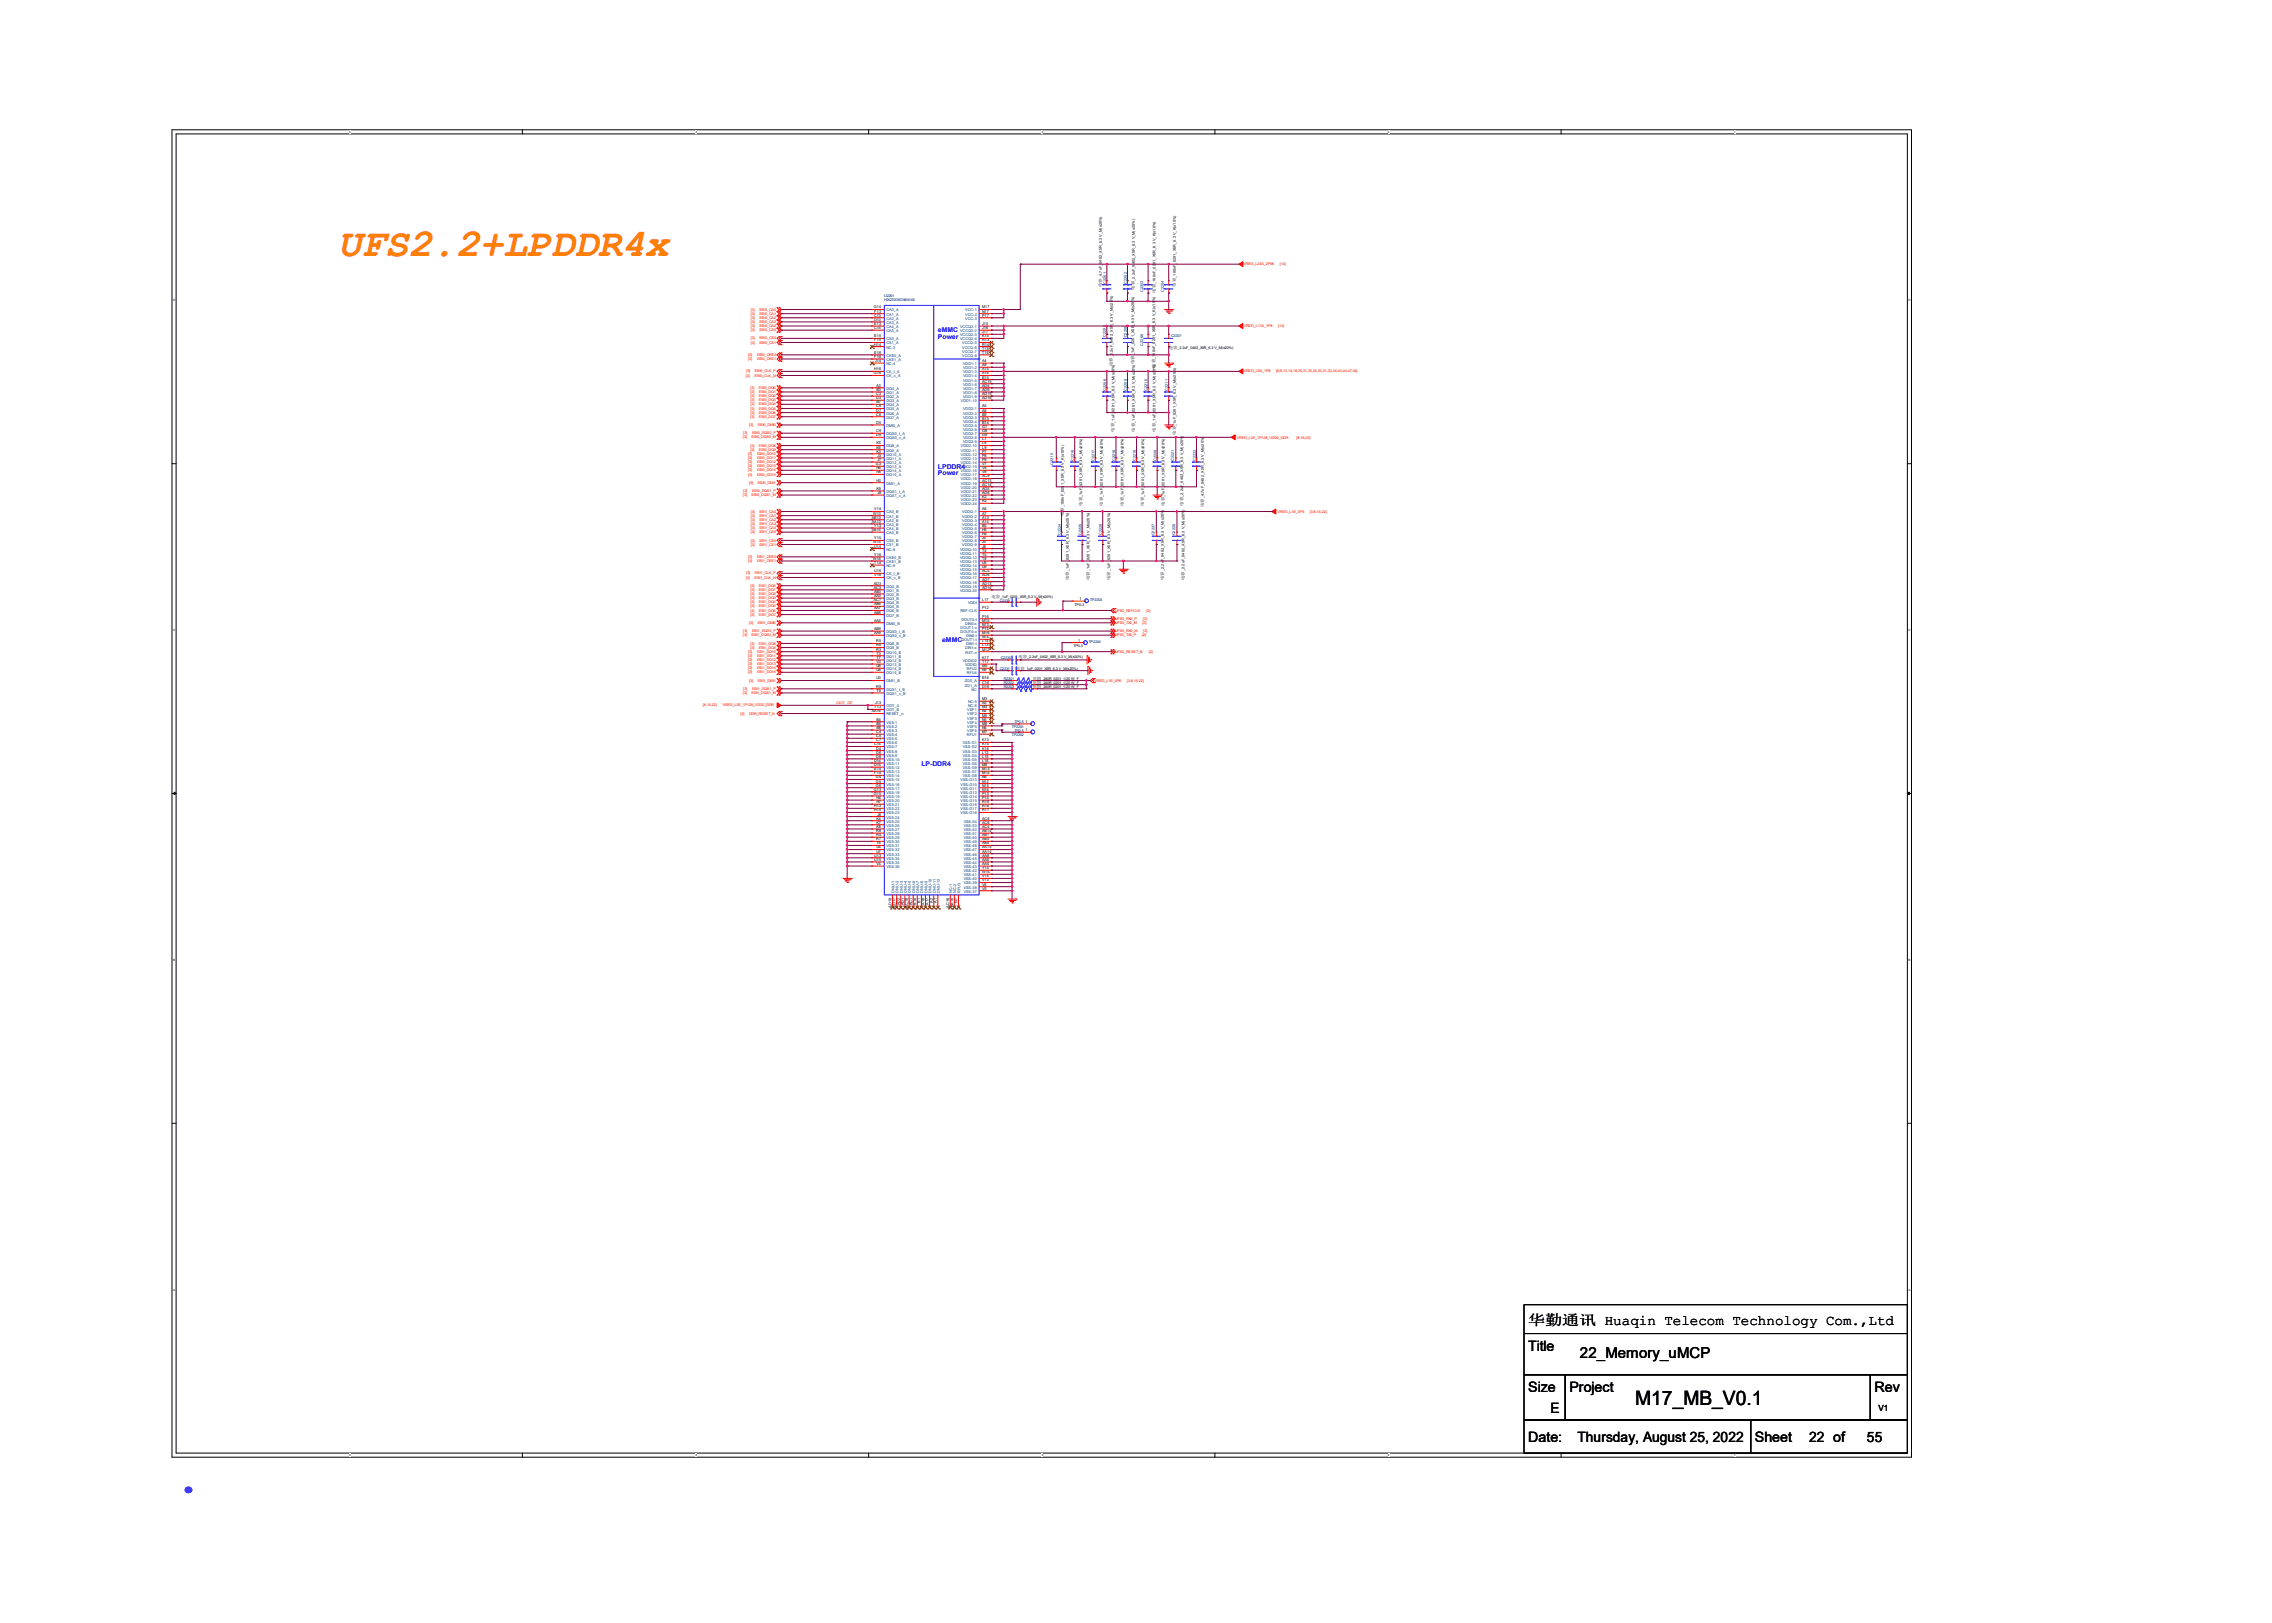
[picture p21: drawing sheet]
<svg xmlns="http://www.w3.org/2000/svg" width="350mm" height="250mm" viewBox="0 0 350 250" stroke-linecap="round" stroke-linejoin="round" font-family="sans-serif">
<defs><g id="words">
<text font-size="8.5" fill="#00f" x="26.5" y="229.9">.</text>
<text font-size="6.1" fill="#ff8000" x="52" y="39.5">UFS2.2+LPDDR4x</text>
<text font-size="3.1" x="251.9" y="216.4">M17_MB_V0.1</text>
<text font-size="2.3" x="243.4" y="209.2">22_Memory_uMCP</text>
<g font-size="2.2">
<text x="235.4" y="208.1">Title</text>
<text x="235.4" y="204.1">华勤通讯 Huaqin Telecom Technology Com.,Ltd</text>
<text x="235.4" y="214.4">Size</text>
<text x="241.8" y="214.4">Project</text>
<text x="288.8" y="214.4">Rev</text>
<text x="238.8" y="217.6">E</text>
<text x="235.4" y="222">Date:</text>
<text x="243" y="222">Thursday, August 25, 2022</text>
<text x="270.3" y="222">Sheet</text>
<text x="278.7" y="222">22 of</text>
<text x="287.6" y="222">55</text>
</g>
<text font-size="1.3" x="289.4" y="217.4">V1</text>
<g font-size="1" fill="#00f">
<text x="144.5" y="51.2">eMMC</text>
<text x="144.5" y="52.3">Power</text>
<text x="144.5" y="72.2">LPDDR4</text>
<text x="144.5" y="73.2">Power</text>
<text x="145.1" y="98.9">eMMC</text>
<text x="141.9" y="118">LP-DDR4</text>
</g>
<text font-size=".7" fill="#ff8000" x="128.8" y="108.4">ODT UP</text>
<g font-size=".6" fill="#f00">
<text x="191.5" y="40.9">VREG_L24A_2P96</text>
<text x="197.2" y="40.9">[14]</text>
<text x="115.6" y="47.8">[3]</text>
<text x="117" y="47.8">EBI0_CA0</text>
<text x="115.6" y="48.5">[3]</text>
<text x="115.6" y="49.1">[3]</text>
<text x="115.6" y="49.8">[3]</text>
<text x="115.6" y="50.4">[3]</text>
<text x="115.6" y="51">[3]</text>
<text x="115.6" y="52.3">[3]</text>
<text x="115.6" y="52.9">[3]</text>
<text x="117" y="48.5">EBI0_CA1</text>
<text x="117" y="49.1">EBI0_CA2</text>
<text x="117" y="49.8">EBI0_CA3</text>
<text x="117" y="50.4">EBI0_CA4</text>
<text x="117" y="51">EBI0_CA5</text>
<text x="117" y="52.3">EBI0_CS0</text>
<text x="117" y="52.9">EBI0_CS1</text>
<text x="191.6" y="50.4">VREG_L11A_1P8</text>
<text x="196.9" y="50.4">[14]</text>
<text x="114.9" y="58">[3]</text>
<text x="115" y="57.4">[3]</text>
<text x="115.3" y="54.8">[3]</text>
<text x="115.3" y="55.5">[3]</text>
<text x="115.6" y="59.9">[3]</text>
<text x="116.2" y="58">EBI0_CLK_M</text>
<text x="116.3" y="57.4">EBI0_CLK_P</text>
<text x="116.6" y="54.8">EBI0_CKE0</text>
<text x="116.6" y="55.5">EBI0_CKE1</text>
<text x="116.9" y="59.9">EBI0_DQ0</text>
<text x="191.6" y="57.4">VREG_L9A_1P8</text>
<text x="196.6" y="57.4">[6,8,12,14,18,20,21,23,26,30,31,33,34,43,44,47,54]</text>
<text x="115.4" y="65.6">[3]</text>
<text x="115.6" y="60.5">[3]</text>
<text x="115.6" y="61.2">[3]</text>
<text x="115.6" y="61.8">[3]</text>
<text x="115.6" y="62.5">[3]</text>
<text x="115.6" y="63.1">[3]</text>
<text x="115.6" y="63.7">[3]</text>
<text x="115.6" y="64.4">[3]</text>
<text x="116.7" y="65.6">EBI0_DMI0</text>
<text x="116.9" y="60.5">EBI0_DQ1</text>
<text x="116.9" y="61.2">EBI0_DQ2</text>
<text x="116.9" y="61.8">EBI0_DQ3</text>
<text x="116.9" y="62.5">EBI0_DQ4</text>
<text x="116.9" y="63.1">EBI0_DQ5</text>
<text x="116.9" y="63.7">EBI0_DQ6</text>
<text x="116.9" y="64.4">EBI0_DQ7</text>
<text x="114.5" y="67.5">[3]</text>
<text x="114.5" y="66.9">[3]</text>
<text x="115.3" y="70.1">[3]</text>
<text x="115.3" y="70.7">[3]</text>
<text x="115.3" y="71.3">[3]</text>
<text x="115.3" y="72">[3]</text>
<text x="115.6" y="68.8">[3]</text>
<text x="115.6" y="69.4">[3]</text>
<text x="115.8" y="67.5">EBI0_DQS0_M</text>
<text x="115.9" y="66.9">EBI0_DQS0_P</text>
<text x="116.6" y="70.1">EBI0_DQ10</text>
<text x="116.6" y="70.7">EBI0_DQ11</text>
<text x="116.6" y="71.3">EBI0_DQ12</text>
<text x="116.6" y="72">EBI0_DQ13</text>
<text x="116.9" y="68.8">EBI0_DQ8</text>
<text x="116.9" y="69.4">EBI0_DQ9</text>
<text x="190.5" y="67.6">VREG_L3E_1P128_VDD2_DDR</text>
<text x="199.7" y="67.6">[8,16,22]</text>
<text x="114.5" y="76.4">[3]</text>
<text x="114.5" y="75.8">[3]</text>
<text x="115.3" y="72.6">[3]</text>
<text x="115.3" y="73.3">[3]</text>
<text x="115.4" y="74.5">[3]</text>
<text x="115.8" y="76.4">EBI0_DQS1_M</text>
<text x="115.9" y="75.8">EBI0_DQS1_P</text>
<text x="116.6" y="72.6">EBI0_DQ14</text>
<text x="116.6" y="73.3">EBI0_DQ15</text>
<text x="116.7" y="74.5">EBI0_DMI1</text>
<text x="115.6" y="79">[3]</text>
<text x="115.6" y="79.6">[3]</text>
<text x="115.6" y="80.2">[3]</text>
<text x="115.6" y="80.9">[3]</text>
<text x="115.6" y="81.5">[3]</text>
<text x="115.6" y="82.1">[3]</text>
<text x="115.6" y="83.4">[3]</text>
<text x="117" y="79">EBI1_CA0</text>
<text x="117" y="79.6">EBI1_CA1</text>
<text x="117" y="80.2">EBI1_CA2</text>
<text x="117" y="80.9">EBI1_CA3</text>
<text x="117" y="81.5">EBI1_CA4</text>
<text x="117" y="82.1">EBI1_CA5</text>
<text x="117" y="83.4">EBI1_CS0</text>
<text x="196.8" y="79.1">VREG_L1E_0P6</text>
<text x="201.8" y="79.1">[3,8,16,22]</text>
<text x="114.9" y="89.1">[3]</text>
<text x="115" y="88.5">[3]</text>
<text x="115.3" y="86">[3]</text>
<text x="115.3" y="86.6">[3]</text>
<text x="115.6" y="84">[3]</text>
<text x="116.2" y="89.1">EBI1_CLK_M</text>
<text x="116.3" y="88.5">EBI1_CLK_P</text>
<text x="116.6" y="86">EBI1_CKE0</text>
<text x="116.6" y="86.6">EBI1_CKE1</text>
<text x="117" y="84">EBI1_CS1</text>
<text x="115.6" y="90.4">[3]</text>
<text x="115.6" y="91">[3]</text>
<text x="115.6" y="91.7">[3]</text>
<text x="115.6" y="92.3">[3]</text>
<text x="115.6" y="92.9">[3]</text>
<text x="115.6" y="93.6">[3]</text>
<text x="115.6" y="94.2">[3]</text>
<text x="115.6" y="94.8">[3]</text>
<text x="116.9" y="90.4">EBI1_DQ0</text>
<text x="116.9" y="91">EBI1_DQ1</text>
<text x="116.9" y="91.7">EBI1_DQ2</text>
<text x="116.9" y="92.3">EBI1_DQ3</text>
<text x="116.9" y="92.9">EBI1_DQ4</text>
<text x="116.9" y="93.6">EBI1_DQ5</text>
<text x="116.9" y="94.2">EBI1_DQ6</text>
<text x="116.9" y="94.8">EBI1_DQ7</text>
<text x="171.8" y="95.5">UFS0_RX0_P</text>
<text x="171.8" y="94.2">UFS0_REFCLK</text>
<text x="176.1" y="95.5">[2]</text>
<text x="176.6" y="94.2">[2]</text>
<text x="114.5" y="98">[3]</text>
<text x="114.5" y="97.4">[3]</text>
<text x="115.3" y="100.6">[3]</text>
<text x="115.3" y="101.2">[3]</text>
<text x="115.3" y="101.8">[3]</text>
<text x="115.4" y="96.1">[3]</text>
<text x="115.6" y="99.3">[3]</text>
<text x="115.6" y="99.9">[3]</text>
<text x="115.8" y="98">EBI1_DQS0_M</text>
<text x="115.9" y="97.4">EBI1_DQS0_P</text>
<text x="116.6" y="100.6">EBI1_DQ10</text>
<text x="116.6" y="101.2">EBI1_DQ11</text>
<text x="116.6" y="101.8">EBI1_DQ12</text>
<text x="116.7" y="96.1">EBI1_DMI0</text>
<text x="116.9" y="99.3">EBI1_DQ8</text>
<text x="116.9" y="99.9">EBI1_DQ9</text>
<text x="171.8" y="96.1">UFS0_TX0_M</text>
<text x="171.8" y="97.4">UFS0_RX0_M</text>
<text x="171.8" y="98">UFS0_TX0_P</text>
<text x="171.8" y="100.6">UFS0_RESET_N</text>
<text x="175.9" y="98">[2]</text>
<text x="176" y="96.1">[2]</text>
<text x="176.1" y="97.4">[2]</text>
<text x="177" y="100.6">[2]</text>
<text x="114.5" y="106.9">[3]</text>
<text x="114.5" y="106.3">[3]</text>
<text x="115.3" y="102.5">[3]</text>
<text x="115.3" y="103.1">[3]</text>
<text x="115.3" y="103.7">[3]</text>
<text x="115.4" y="105">[3]</text>
<text x="115.8" y="106.9">EBI1_DQS1_M</text>
<text x="115.9" y="106.3">EBI1_DQS1_P</text>
<text x="116.6" y="102.5">EBI1_DQ13</text>
<text x="116.6" y="103.1">EBI1_DQ14</text>
<text x="116.6" y="103.7">EBI1_DQ15</text>
<text x="116.7" y="105">EBI1_DMI1</text>
<text x="168.6" y="105">VREG_L1E_0P6</text>
<text x="173.6" y="105">[3,8,16,22]</text>
<text x="108.3" y="108.8">[8,16,22]</text>
<text x="111.3" y="108.8">VREG_L3E_1P128_VDD2_DDR</text>
<text x="114.1" y="110.1">[3]</text>
<text x="115.4" y="110.1">DDR_RESET_N</text>
</g>
<g font-size=".6">
<text x="134.6" y="47.5">G14</text>
<text x="151.3" y="47.5">M17</text>
<text x="169.8" y="44.2" transform="rotate(-90 169.8 44.2)">电容</text>
<text x="169.8" y="42.9" transform="rotate(-90 169.8 42.9)">_4.7uF_0402_X5R_6.3 V_M(±20%)</text>
<text x="174.8" y="44.6" transform="rotate(-90 174.8 44.6)">电容</text>
<text x="174.8" y="43.3" transform="rotate(-90 174.8 43.3)">_2.2uF_0402_X5R_6.3 V_M(±20%)</text>
<text x="178" y="45.1" transform="rotate(-90 178 45.1)">电容</text>
<text x="178" y="43.7" transform="rotate(-90 178 43.7)">_100nF_0201_X5R_6.3 V_K(±10%)</text>
<text x="181.1" y="44.2" transform="rotate(-90 181.1 44.2)">电容</text>
<text x="181.1" y="42.8" transform="rotate(-90 181.1 42.8)">_100nF_0201_X5R_6.3 V_K(±10%)</text>
<text x="134.6" y="50.7">C15</text>
<text x="134.6" y="49.4">D13</text>
<text x="134.6" y="48.8">C13</text>
<text x="134.7" y="52">E15</text>
<text x="134.7" y="50.1">E13</text>
<text x="134.7" y="53.2">H14</text>
<text x="134.7" y="48.1">F13</text>
<text x="134.7" y="52.6">F15</text>
<text x="151.3" y="48.1">N17</text>
<text x="151.3" y="48.8">P17</text>
<text x="151.3" y="52.6">R13</text>
<text x="151.3" y="53.2">R14</text>
<text x="151.3" y="53.9">T15</text>
<text x="151.3" y="52">K15</text>
<text x="151.3" y="51.3">J17</text>
<text x="151.3" y="50.1">J15</text>
<text x="151.3" y="50.7">J16</text>
<text x="180" y="53.8">电容</text>
<text x="181.4" y="53.8">_2.2uF_0402_X5R_6.3 V_M(±20%)</text>
<text x="134.6" y="57.7">G16</text>
<text x="134.7" y="54.5">E16</text>
<text x="134.7" y="55.1">F16</text>
<text x="134.7" y="57">H16</text>
<text x="134.8" y="55.8">J14</text>
<text x="135" y="59.6">A3</text>
<text x="151.3" y="58.3">B15</text>
<text x="151.3" y="58.9">AC15</text>
<text x="151.3" y="59.6">AD4</text>
<text x="151.3" y="55.8">A4</text>
<text x="151.3" y="56.4">A9</text>
<text x="151.3" y="57">A15</text>
<text x="151.3" y="57.7">A16</text>
<text x="151.3" y="54.5">T16</text>
<text x="171.4" y="56.4" transform="rotate(-90 171.4 56.4)">电容</text>
<text x="171.4" y="55" transform="rotate(-90 171.4 55)">_2.2uF_0402_X5R_6.3 V_M(±20%)</text>
<text x="174.7" y="56.1" transform="rotate(-90 174.7 56.1)">电容</text>
<text x="174.7" y="54.7" transform="rotate(-90 174.7 54.7)">_1uF_0201_X5R_6.3 V_M(±20%)</text>
<text x="178" y="56.7" transform="rotate(-90 178 56.7)">电容</text>
<text x="178" y="55.3" transform="rotate(-90 178 55.3)">_100nF_0201_X5R_6.3 V_K(±10%)</text>
<text x="135" y="63.4">D7</text>
<text x="135" y="64">C8</text>
<text x="135" y="61.5">D3</text>
<text x="135" y="62.8">C6</text>
<text x="135" y="60.8">C3</text>
<text x="135" y="65.3">D5</text>
<text x="135" y="62.1">B7</text>
<text x="135" y="60.2">B3</text>
<text x="151.3" y="60.2">AD9</text>
<text x="151.3" y="62.8">A5</text>
<text x="151.3" y="63.4">A8</text>
<text x="151.3" y="64">B9</text>
<text x="151.3" y="64.7">B13</text>
<text x="151.3" y="65.3">B14</text>
<text x="151.3" y="60.8">AD15</text>
<text x="151.3" y="65.9">G7</text>
<text x="151.3" y="61.5">AD16</text>
<text x="171.7" y="65.1" transform="rotate(-90 171.7 65.1)">_1uF_0201_X5R_6.3 V_M(±20%)</text>
<text x="174.8" y="65.1" transform="rotate(-90 174.8 65.1)">_1uF_0201_X5R_6.3 V_M(±20%)</text>
<text x="178" y="65.1" transform="rotate(-90 178 65.1)">_1uF_0201_X5R_6.3 V_M(±20%)</text>
<text x="181.1" y="65.6" transform="rotate(-90 181.1 65.6)">_1uF_0201_X5R_6.3 V_M(±20%)</text>
<text x="134.9" y="71.6">G3</text>
<text x="135" y="67.2">D9</text>
<text x="135" y="66.6">C9</text>
<text x="135" y="69.1">K6</text>
<text x="135" y="69.7">K3</text>
<text x="135" y="68.5">K5</text>
<text x="135.2" y="70.4">J3</text>
<text x="135.2" y="71">J7</text>
<text x="151.3" y="67.8">L7</text>
<text x="151.3" y="66.6">G8</text>
<text x="151.3" y="67.2">G9</text>
<text x="151.3" y="69.7">P7</text>
<text x="151.3" y="68.5">L8</text>
<text x="151.3" y="69.1">L9</text>
<text x="151.3" y="70.4">P8</text>
<text x="151.3" y="71">P9</text>
<text x="151.3" y="71.6">V7</text>
<text x="171.7" y="66.5" transform="rotate(-90 171.7 66.5)">电容</text>
<text x="174.8" y="66.5" transform="rotate(-90 174.8 66.5)">电容</text>
<text x="178" y="66.5" transform="rotate(-90 178 66.5)">电容</text>
<text x="181.1" y="67" transform="rotate(-90 181.1 67)">电容</text>
<text x="135" y="74.2">H3</text>
<text x="135" y="72.9">H8</text>
<text x="135" y="75.5">K9</text>
<text x="135" y="72.3">H6</text>
<text x="135.2" y="76.1">J9</text>
<text x="151.3" y="73.5">AC9</text>
<text x="151.3" y="74.2">AC13</text>
<text x="151.3" y="74.8">AC14</text>
<text x="151.3" y="75.5">AD5</text>
<text x="151.3" y="76.1">AD8</text>
<text x="151.3" y="76.7">K2</text>
<text x="151.3" y="77.4">R2</text>
<text x="151.3" y="72.3">V8</text>
<text x="151.3" y="72.9">V9</text>
<text x="166.7" y="77.9" transform="rotate(-90 166.7 77.9)">电容</text>
<text x="166.7" y="76.5" transform="rotate(-90 166.7 76.5)">_1uF_0201_X5R_6.3 V_M(±20%)</text>
<text x="169.9" y="77.9" transform="rotate(-90 169.9 77.9)">电容</text>
<text x="169.9" y="76.5" transform="rotate(-90 169.9 76.5)">_1uF_0201_X5R_6.3 V_M(±20%)</text>
<text x="173.1" y="77.9" transform="rotate(-90 173.1 77.9)">电容</text>
<text x="173.1" y="76.5" transform="rotate(-90 173.1 76.5)">_1uF_0201_X5R_6.3 V_M(±20%)</text>
<text x="176.2" y="77.9" transform="rotate(-90 176.2 77.9)">电容</text>
<text x="176.2" y="76.5" transform="rotate(-90 176.2 76.5)">_1uF_0201_X5R_6.3 V_M(±20%)</text>
<text x="179.4" y="77.9" transform="rotate(-90 179.4 77.9)">电容</text>
<text x="179.4" y="76.5" transform="rotate(-90 179.4 76.5)">_1uF_0201_X5R_6.3 V_M(±20%)</text>
<text x="182.3" y="77.9" transform="rotate(-90 182.3 77.9)">电容</text>
<text x="182.3" y="76.5" transform="rotate(-90 182.3 76.5)">_2.2uF_0402_X5R_6.3 V_M(±20%)</text>
<text x="185.5" y="76.8" transform="rotate(-90 185.5 76.8)">_4.7uF_0402_X5R_6.3 V_M(±20%)</text>
<text x="134.3" y="81.8">AB15</text>
<text x="134.3" y="79.9">AB13</text>
<text x="134.3" y="80.5">AA13</text>
<text x="134.5" y="83.7">W15</text>
<text x="134.5" y="79.3">W13</text>
<text x="134.7" y="81.2">Y13</text>
<text x="134.7" y="78.6">V14</text>
<text x="134.7" y="83.1">Y15</text>
<text x="151.3" y="79.9">A13</text>
<text x="151.3" y="80.5">A14</text>
<text x="151.3" y="79.3">A7</text>
<text x="151.3" y="78.6">A6</text>
<text x="151.3" y="81.2">B5</text>
<text x="151.3" y="82.4">H9</text>
<text x="151.3" y="83.1">J4</text>
<text x="151.3" y="83.7">J5</text>
<text x="151.3" y="81.8">H5</text>
<text x="163.9" y="79.5" transform="rotate(-90 163.9 79.5)">电容</text>
<text x="163.9" y="78.2" transform="rotate(-90 163.9 78.2)">_100nF_0201_X5R_6.3 V_K(±10%)</text>
<text x="185.5" y="78.1" transform="rotate(-90 185.5 78.1)">电容</text>
<text x="134.5" y="86.2">W16</text>
<text x="134.7" y="84.3">U14</text>
<text x="134.7" y="86.9">T14</text>
<text x="134.7" y="85.6">Y16</text>
<text x="134.7" y="88.2">U16</text>
<text x="134.7" y="88.8">V16</text>
<text x="151.3" y="88.2">AC5</text>
<text x="151.3" y="85.6">T5</text>
<text x="151.3" y="88.8">AD6</text>
<text x="151.3" y="85">T4</text>
<text x="151.3" y="86.2">T8</text>
<text x="151.3" y="87.5">U9</text>
<text x="151.3" y="89.4">AD7</text>
<text x="151.3" y="84.3">J8</text>
<text x="151.3" y="86.9">U5</text>
<text x="164.7" y="89.3" transform="rotate(-90 164.7 89.3)">电容</text>
<text x="164.7" y="88" transform="rotate(-90 164.7 88)">_1uF_0201_X5R_6.3 V_M(±20%)</text>
<text x="167.8" y="89.3" transform="rotate(-90 167.8 89.3)">电容</text>
<text x="167.9" y="88" transform="rotate(-90 167.9 88)">_1uF_0201_X5R_6.3 V_M(±20%)</text>
<text x="171" y="89.3" transform="rotate(-90 171 89.3)">电容</text>
<text x="171" y="88" transform="rotate(-90 171 88)">_1uF_0201_X5R_6.3 V_M(±20%)</text>
<text x="179.3" y="89.3" transform="rotate(-90 179.3 89.3)">电容</text>
<text x="179.3" y="88" transform="rotate(-90 179.3 88)">_2.2uF_0402_X5R_6.3 V_M(±20%)</text>
<text x="182.5" y="89.3" transform="rotate(-90 182.5 89.3)">电容</text>
<text x="182.5" y="88" transform="rotate(-90 182.5 88)">_2.2uF_0402_X5R_6.3 V_M(±20%)</text>
<text x="134.6" y="90.1">AD3</text>
<text x="134.6" y="90.7">AC3</text>
<text x="134.6" y="92.6">AC7</text>
<text x="134.6" y="91.3">AB3</text>
<text x="134.6" y="92">AA3</text>
<text x="134.6" y="93.2">AB6</text>
<text x="134.6" y="93.9">AA7</text>
<text x="134.6" y="94.5">AB8</text>
<text x="134.6" y="95.8">AA5</text>
<text x="151.3" y="92.6">L17</text>
<text x="151.3" y="95.8">M15</text>
<text x="151.3" y="95.1">P16</text>
<text x="151.3" y="93.9">P12</text>
<text x="151.3" y="90.1">AD13</text>
<text x="151.3" y="90.7">AD14</text>
<text x="152.7" y="92">电容</text>
<text x="154.1" y="92">_1uF_0201_X5R_6.3 V_M(±20%)</text>
<text x="165.5" y="93.3">TP0.3</text>
<text x="166.3" y="92.4">1</text>
<text x="134.6" y="97">AB9</text>
<text x="134.6" y="97.7">AA9</text>
<text x="135" y="98.9">R5</text>
<text x="135" y="99.6">R6</text>
<text x="135" y="100.2">R3</text>
<text x="135" y="100.9">T3</text>
<text x="135" y="101.5">T7</text>
<text x="151.3" y="97.7">M16</text>
<text x="151.3" y="98.9">L14</text>
<text x="151.3" y="100.2">M12</text>
<text x="151.3" y="99.6">L13</text>
<text x="151.3" y="101.5">K17</text>
<text x="151.3" y="98.3">N14</text>
<text x="151.3" y="96.4">N13</text>
<text x="151.3" y="97">P15</text>
<text x="156.9" y="101.3">电容</text>
<text x="158.2" y="101.3">_2.2uF_0402_X5R_6.3 V_M(±20%)</text>
<text x="165.4" y="99.7">TP0.3</text>
<text x="166.1" y="98.8">1</text>
<text x="135" y="105.9">R9</text>
<text x="135" y="102.1">V3</text>
<text x="135" y="102.8">U6</text>
<text x="135" y="103.4">U8</text>
<text x="135" y="106.6">T9</text>
<text x="135" y="104.7">U3</text>
<text x="151.3" y="105.9">D16</text>
<text x="151.3" y="107.8">M3</text>
<text x="151.3" y="102.8">M9</text>
<text x="151.3" y="103.4">N9</text>
<text x="151.3" y="102.1">T17</text>
<text x="151.3" y="104.7">B16</text>
<text x="151.3" y="105.3">C16</text>
<text x="156.5" y="103.2">电容</text>
<text x="157.9" y="103.2">_1uF_0201_X5R_6.3 V_M(±20%)</text>
<text x="159.1" y="105.4">电阻</text>
<text x="159.1" y="104.7">电阻</text>
<text x="159.1" y="106">电阻</text>
<text x="160.4" y="105.4">_240R_0201_1/20 W_F</text>
<text x="160.4" y="104.7">_240R_0201_1/20 W_F</text>
<text x="160.4" y="106">_240R_0201_1/20 W_F</text>
<text x="134.3" y="109.7">AA16</text>
<text x="134.7" y="109.1">T13</text>
<text x="134.8" y="108.5">J13</text>
<text x="135" y="112.9">C4</text>
<text x="135" y="113.6">C5</text>
<text x="135" y="111">B4</text>
<text x="135" y="111.6">B6</text>
<text x="135" y="112.3">B8</text>
<text x="151.3" y="108.5">N3</text>
<text x="151.3" y="109.1">M4</text>
<text x="151.3" y="109.7">N4</text>
<text x="151.3" y="110.4">M5</text>
<text x="151.3" y="111">N5</text>
<text x="151.3" y="111.6">M6</text>
<text x="151.3" y="112.3">N6</text>
<text x="151.3" y="112.9">M7</text>
<text x="158" y="111.3">1</text>
<text x="158" y="112.6">1</text>
<text x="134.6" y="114.8">C14</text>
<text x="134.6" y="117.4">D14</text>
<text x="134.6" y="118">D15</text>
<text x="134.7" y="118.6">E14</text>
<text x="134.7" y="119.3">F14</text>
<text x="134.9" y="119.9">G4</text>
<text x="135" y="115.5">D4</text>
<text x="135" y="116.1">D6</text>
<text x="135" y="114.2">C7</text>
<text x="135" y="116.7">D8</text>
<text x="151.3" y="114.8">K14</text>
<text x="151.3" y="115.5">K16</text>
<text x="151.3" y="116.1">L12</text>
<text x="151.3" y="116.7">L15</text>
<text x="151.3" y="117.4">L16</text>
<text x="151.3" y="118">M8</text>
<text x="151.3" y="118.6">M13</text>
<text x="151.3" y="119.3">M14</text>
<text x="151.3" y="114.2">K13</text>
<text x="151.3" y="119.9">N8</text>
<text x="134.6" y="121.8">G13</text>
<text x="134.6" y="122.4">G15</text>
<text x="134.7" y="124.3">H13</text>
<text x="134.7" y="125">H15</text>
<text x="134.9" y="120.5">G5</text>
<text x="134.9" y="121.2">G6</text>
<text x="135" y="123.1">H4</text>
<text x="135" y="123.7">H7</text>
<text x="135.2" y="125.6">J6</text>
<text x="151.3" y="120.5">N12</text>
<text x="151.3" y="122.4">P13</text>
<text x="151.3" y="121.8">N16</text>
<text x="151.3" y="121.2">N15</text>
<text x="151.3" y="123.1">P14</text>
<text x="151.3" y="123.7">R15</text>
<text x="151.3" y="124.3">R16</text>
<text x="151.3" y="125">R17</text>
<text x="134.7" y="132">U13</text>
<text x="135" y="128.8">R4</text>
<text x="135" y="129.4">R7</text>
<text x="135" y="128.2">R8</text>
<text x="135" y="126.3">K4</text>
<text x="135" y="126.9">K7</text>
<text x="135" y="130.1">T6</text>
<text x="135" y="130.7">U4</text>
<text x="135" y="131.3">U7</text>
<text x="135" y="127.5">K8</text>
<text x="151.3" y="131.3">AA14</text>
<text x="151.3" y="132">AA8</text>
<text x="151.3" y="130.7">AA15</text>
<text x="151.3" y="130.1">AB4</text>
<text x="151.3" y="129.4">AB5</text>
<text x="151.3" y="128.8">AB7</text>
<text x="151.3" y="128.2">AB14</text>
<text x="151.3" y="127.5">AC4</text>
<text x="151.3" y="126.9">AC6</text>
<text x="151.3" y="126.3">AC8</text>
<text x="134.7" y="132.6">U15</text>
<text x="135" y="133.2">V4</text>
<text x="151.3" y="137">V5</text>
<text x="151.3" y="136.4">V6</text>
<text x="151.3" y="135.8">V13</text>
<text x="151.3" y="135.1">V15</text>
<text x="151.3" y="134.5">W14</text>
<text x="151.3" y="133.9">Y14</text>
<text x="151.3" y="133.2">AA4</text>
<text x="151.3" y="132.6">AA6</text>
<text x="137.3" y="139.8" transform="rotate(-90 137.3 139.8)">AD18</text>
<text x="138" y="139.8" transform="rotate(-90 138 139.8)">AD17</text>
<text x="138.6" y="139.5" transform="rotate(-90 138.6 139.5)">AD2</text>
<text x="139.2" y="139.5" transform="rotate(-90 139.2 139.5)">AD1</text>
<text x="139.9" y="139.8" transform="rotate(-90 139.9 139.8)">AC18</text>
<text x="140.5" y="139.5" transform="rotate(-90 140.5 139.5)">AC1</text>
<text x="141.1" y="139.4" transform="rotate(-90 141.1 139.4)">B18</text>
<text x="141.8" y="139" transform="rotate(-90 141.8 139)">B1</text>
<text x="142.4" y="139.4" transform="rotate(-90 142.4 139.4)">A18</text>
<text x="143" y="139.4" transform="rotate(-90 143 139.4)">A17</text>
<text x="143.7" y="139" transform="rotate(-90 143.7 139)">A2</text>
<text x="144.3" y="139" transform="rotate(-90 144.3 139)">A1</text>
<text x="146.2" y="139.8" transform="rotate(-90 146.2 139.8)">AC16</text>
<text x="146.9" y="139.8" transform="rotate(-90 146.9 139.8)">AB16</text>
<text x="147.5" y="139.1" transform="rotate(-90 147.5 139.1)">N7</text>
</g>
<g font-size=".6" fill="#000080">
<text x="136.2" y="45.7">U2201</text>
<text x="136.2" y="46.3">H9QT0G6CN6X146</text>
<text x="170.4" y="43.7" transform="rotate(-90 170.4 43.7)">C2201</text>
<text x="173.6" y="43.7" transform="rotate(-90 173.6 43.7)">C2202</text>
<text x="176.1" y="45" transform="rotate(-90 176.1 45)">C2203</text>
<text x="179.3" y="45" transform="rotate(-90 179.3 45)">C2204</text>
<text x="170.4" y="51.9" transform="rotate(-90 170.4 51.9)">C2205</text>
<text x="173.6" y="52" transform="rotate(-90 173.6 52)">C2206</text>
<text x="176.1" y="53.2" transform="rotate(-90 176.1 53.2)">C2299</text>
<text x="180.4" y="51.9">C2207</text>
<text x="170.4" y="60.2" transform="rotate(-90 170.4 60.2)">C2208</text>
<text x="173.6" y="60.2" transform="rotate(-90 173.6 60.2)">C2209</text>
<text x="176.7" y="60.2" transform="rotate(-90 176.7 60.2)">C2210</text>
<text x="179.9" y="60.2" transform="rotate(-90 179.9 60.2)">C2211</text>
<text x="162.3" y="71.6" transform="rotate(-90 162.3 71.6)">C2215</text>
<text x="165.4" y="71" transform="rotate(-90 165.4 71)">C2216</text>
<text x="168.6" y="71" transform="rotate(-90 168.6 71)">C2217</text>
<text x="171.8" y="71" transform="rotate(-90 171.8 71)">C2218</text>
<text x="175" y="71" transform="rotate(-90 175 71)">C2219</text>
<text x="178.1" y="71" transform="rotate(-90 178.1 71)">C2220</text>
<text x="180.8" y="71" transform="rotate(-90 180.8 71)">C2221</text>
<text x="184.2" y="71" transform="rotate(-90 184.2 71)">C2222</text>
<text x="163.4" y="82.4" transform="rotate(-90 163.4 82.4)">C2224</text>
<text x="166.6" y="82.4" transform="rotate(-90 166.6 82.4)">C2225</text>
<text x="169.8" y="82.4" transform="rotate(-90 169.8 82.4)">C2226</text>
<text x="177.8" y="82.5" transform="rotate(-90 177.8 82.5)">C2227</text>
<text x="181" y="82.5" transform="rotate(-90 181 82.5)">C2228</text>
<text x="154" y="92.7">C2229</text>
<text x="167.9" y="92.6">TP2203</text>
<text x="154.2" y="101.4">C2230</text>
<text x="167.7" y="99">TP2204</text>
<text x="154" y="103.2">C2231</text>
<text x="154.6" y="105.4">R2202</text>
<text x="154.6" y="104.7">R2201</text>
<text x="154.6" y="106">R2203</text>
<text x="155.9" y="112.1">TP2201</text>
<text x="155.9" y="113.3">TP2202</text>
<text x="156.3" y="111.4">TP0.5</text>
<text x="156.3" y="112.7">TP0.5</text>
</g>
<g font-size=".6" fill="#004080">
<text x="136.6" y="48">CA0_A</text>
<text x="148.7" y="48">VCC-1</text>
<text x="136.6" y="52.4">CS0_A</text>
<text x="136.6" y="51.1">CA5_A</text>
<text x="136.6" y="50.5">CA4_A</text>
<text x="136.6" y="49.9">CA3_A</text>
<text x="136.6" y="49.2">CA2_A</text>
<text x="136.6" y="53.7">NC-3</text>
<text x="136.6" y="48.6">CA1_A</text>
<text x="136.6" y="53.1">CS1_A</text>
<text x="147.9" y="52.4">VCCQ2-4</text>
<text x="147.9" y="51.8">VCCQ2-3</text>
<text x="147.9" y="50.5">VCCQ2-1</text>
<text x="147.9" y="51.1">VCCQ2-2</text>
<text x="148.2" y="53.1">VCCQ-5</text>
<text x="148.2" y="53.7">VCCQ-6</text>
<text x="148.7" y="48.6">VCC-2</text>
<text x="148.7" y="49.2">VCC-3</text>
<text x="136.6" y="56.2">NC-4</text>
<text x="136.6" y="55">CKE0_A</text>
<text x="136.6" y="55.6">CKE1_A</text>
<text x="136.6" y="57.5">CK_t_A</text>
<text x="136.6" y="58.1">CK_c_A</text>
<text x="148.2" y="54.3">VCCQ-7</text>
<text x="148.2" y="55">VCCQ-8</text>
<text x="148.4" y="58.8">VDD1-5</text>
<text x="148.4" y="59.4">VDD1-6</text>
<text x="148.4" y="56.2">VDD1-1</text>
<text x="148.4" y="56.9">VDD1-2</text>
<text x="148.4" y="57.5">VDD1-3</text>
<text x="148.4" y="58.1">VDD1-4</text>
<text x="136.6" y="63.8">DQ6_A</text>
<text x="136.6" y="64.5">DQ7_A</text>
<text x="136.6" y="61.9">DQ3_A</text>
<text x="136.6" y="62.6">DQ4_A</text>
<text x="136.6" y="63.2">DQ5_A</text>
<text x="136.6" y="61.3">DQ2_A</text>
<text x="136.6" y="60">DQ0_A</text>
<text x="136.6" y="60.7">DQ1_A</text>
<text x="136.6" y="65.8">DMI0_A</text>
<text x="148" y="61.9">VDD1-10</text>
<text x="148.4" y="60">VDD1-7</text>
<text x="148.4" y="60.7">VDD1-8</text>
<text x="148.4" y="63.2">VDD2-1</text>
<text x="148.4" y="63.8">VDD2-2</text>
<text x="148.4" y="64.5">VDD2-3</text>
<text x="148.4" y="65.1">VDD2-4</text>
<text x="148.4" y="65.8">VDD2-5</text>
<text x="148.4" y="61.3">VDD1-9</text>
<text x="136.6" y="69.6">DQ9_A</text>
<text x="136.6" y="70.8">DQ11_A</text>
<text x="136.6" y="71.5">DQ12_A</text>
<text x="136.6" y="70.2">DQ10_A</text>
<text x="136.6" y="68.9">DQ8_A</text>
<text x="136.6" y="67.7">DQS0_c_A</text>
<text x="136.6" y="67">DQS0_t_A</text>
<text x="148" y="70.2">VDD2-12</text>
<text x="148" y="68.9">VDD2-10</text>
<text x="148" y="69.6">VDD2-11</text>
<text x="148" y="70.8">VDD2-13</text>
<text x="148" y="71.5">VDD2-14</text>
<text x="148.4" y="68.3">VDD2-9</text>
<text x="148.4" y="66.4">VDD2-6</text>
<text x="148.4" y="67">VDD2-7</text>
<text x="148.4" y="67.7">VDD2-8</text>
<text x="136.6" y="72.1">DQ13_A</text>
<text x="136.6" y="74.6">DMI1_A</text>
<text x="136.6" y="73.4">DQ15_A</text>
<text x="136.6" y="75.9">DQS1_t_A</text>
<text x="136.6" y="72.7">DQ14_A</text>
<text x="136.6" y="76.6">DQS1_c_A</text>
<text x="148" y="74">VDD2-18</text>
<text x="148" y="74.6">VDD2-19</text>
<text x="148" y="75.3">VDD2-20</text>
<text x="148" y="75.9">VDD2-21</text>
<text x="148" y="76.6">VDD2-22</text>
<text x="148" y="77.2">VDD2-23</text>
<text x="148" y="77.8">VDD2-24</text>
<text x="148" y="72.1">VDD2-15</text>
<text x="148" y="72.7">VDD2-16</text>
<text x="148" y="73.4">VDD2-17</text>
<text x="136.6" y="82.3">CA5_B</text>
<text x="136.6" y="80.4">CA2_B</text>
<text x="136.6" y="79.7">CA1_B</text>
<text x="136.6" y="81">CA3_B</text>
<text x="136.6" y="81.6">CA4_B</text>
<text x="136.6" y="79.1">CA0_B</text>
<text x="136.6" y="83.5">CS0_B</text>
<text x="148.2" y="80.4">VDDQ-3</text>
<text x="148.2" y="81">VDDQ-4</text>
<text x="148.2" y="79.7">VDDQ-2</text>
<text x="148.2" y="79.1">VDDQ-1</text>
<text x="148.2" y="81.6">VDDQ-5</text>
<text x="148.2" y="82.9">VDDQ-7</text>
<text x="148.2" y="83.5">VDDQ-8</text>
<text x="148.2" y="82.3">VDDQ-6</text>
<text x="136.6" y="86.7">CKE1_B</text>
<text x="136.6" y="84.2">CS1_B</text>
<text x="136.6" y="84.8">NC-8</text>
<text x="136.6" y="87.3">NC-9</text>
<text x="136.6" y="86.1">CKE0_B</text>
<text x="136.6" y="88.6">CK_t_B</text>
<text x="136.6" y="89.3">CK_c_B</text>
<text x="147.9" y="88.6">VDDQ-16</text>
<text x="147.9" y="86.1">VDDQ-12</text>
<text x="147.9" y="89.3">VDDQ-17</text>
<text x="147.9" y="85.4">VDDQ-11</text>
<text x="147.9" y="86.7">VDDQ-13</text>
<text x="147.9" y="88">VDDQ-15</text>
<text x="147.9" y="89.9">VDDQ-18</text>
<text x="147.9" y="84.8">VDDQ-10</text>
<text x="147.9" y="87.3">VDDQ-14</text>
<text x="148.2" y="84.2">VDDQ-9</text>
<text x="136.6" y="90.5">DQ0_B</text>
<text x="136.6" y="91.2">DQ1_B</text>
<text x="136.6" y="91.8">DQ2_B</text>
<text x="136.6" y="92.4">DQ3_B</text>
<text x="136.6" y="93.1">DQ4_B</text>
<text x="136.6" y="93.7">DQ5_B</text>
<text x="136.6" y="94.3">DQ6_B</text>
<text x="136.6" y="95">DQ7_B</text>
<text x="147.9" y="90.5">VDDQ-19</text>
<text x="147.9" y="91.2">VDDQ-20</text>
<text x="147.9" y="94.3">REF-CLK</text>
<text x="148.1" y="95.6">DOUT0-t</text>
<text x="149.1" y="93.1">VDDI</text>
<text x="136.6" y="99.4">DQ8_B</text>
<text x="136.6" y="100">DQ9_B</text>
<text x="136.6" y="100.7">DQ10_B</text>
<text x="136.6" y="101.3">DQ11_B</text>
<text x="136.6" y="102">DQ12_B</text>
<text x="136.6" y="97.5">DQS0_t_B</text>
<text x="136.6" y="98.1">DQS0_c_B</text>
<text x="136.6" y="96.2">DMI0_B</text>
<text x="148" y="96.9">DOUT1-c</text>
<text x="148" y="97.5">DOUT0-c</text>
<text x="148.1" y="98.8">DOUT1-t</text>
<text x="148.3" y="102">VDDIQ2</text>
<text x="148.7" y="96.2">DIN0-c</text>
<text x="148.7" y="100">DIN1-c</text>
<text x="148.8" y="100.7">RST-n</text>
<text x="148.8" y="98.1">DIN0-t</text>
<text x="148.8" y="99.4">DIN1-t</text>
<text x="136.6" y="102.6">DQ13_B</text>
<text x="136.6" y="103.2">DQ14_B</text>
<text x="136.6" y="103.9">DQ15_B</text>
<text x="136.6" y="106.4">DQS1_t_B</text>
<text x="136.6" y="107">DQS1_c_B</text>
<text x="136.6" y="105.1">DMI1_B</text>
<text x="148.6" y="105.1">ZQ0_A</text>
<text x="148.6" y="105.8">ZQ1_A</text>
<text x="148.7" y="102.6">VDDIQ</text>
<text x="149" y="103.2">RFU2</text>
<text x="149" y="103.9">RFU4</text>
<text x="149.7" y="106.4">NC</text>
<text x="136.6" y="109.6">ODT_B</text>
<text x="136.6" y="108.9">ODT_A</text>
<text x="136.6" y="110.2">RESET_n</text>
<text x="136.6" y="111.5">VSS-1</text>
<text x="136.6" y="112.1">VSS-2</text>
<text x="136.6" y="112.7">VSS-3</text>
<text x="136.6" y="113.4">VSS-4</text>
<text x="149" y="113.4">RFU1</text>
<text x="149" y="109.6">VSF1</text>
<text x="149" y="110.2">VSF2</text>
<text x="149" y="110.8">VSF3</text>
<text x="149" y="111.5">VSF4</text>
<text x="149" y="112.1">VSF5</text>
<text x="149" y="112.7">VSF6</text>
<text x="149.1" y="108.3">NC-5</text>
<text x="149.1" y="108.9">NC-6</text>
<text x="136.6" y="115.3">VSS-7</text>
<text x="136.6" y="115.9">VSS-8</text>
<text x="136.6" y="116.6">VSS-9</text>
<text x="136.6" y="119.1">VSS-13</text>
<text x="136.6" y="119.7">VSS-14</text>
<text x="136.6" y="114">VSS-5</text>
<text x="136.6" y="114.7">VSS-6</text>
<text x="136.6" y="117.2">VSS-10</text>
<text x="136.6" y="117.8">VSS-11</text>
<text x="136.6" y="118.5">VSS-12</text>
<text x="148.3" y="115.3">VSS-G2</text>
<text x="148.3" y="115.9">VSS-G3</text>
<text x="148.3" y="116.6">VSS-G4</text>
<text x="148.3" y="117.2">VSS-G5</text>
<text x="148.3" y="117.8">VSS-G6</text>
<text x="148.3" y="118.5">VSS-G9</text>
<text x="148.3" y="119.1">VSS-G7</text>
<text x="148.3" y="119.7">VSS-G8</text>
<text x="148.3" y="114.7">VSS-G1</text>
<text x="136.6" y="120.4">VSS-15</text>
<text x="136.6" y="121">VSS-16</text>
<text x="136.6" y="121.6">VSS-17</text>
<text x="136.6" y="122.3">VSS-18</text>
<text x="136.6" y="122.9">VSS-19</text>
<text x="136.6" y="123.5">VSS-20</text>
<text x="136.6" y="124.2">VSS-21</text>
<text x="136.6" y="124.8">VSS-22</text>
<text x="136.6" y="125.4">VSS-23</text>
<text x="148" y="121">VSS-G10</text>
<text x="148" y="122.9">VSS-G14</text>
<text x="148" y="122.3">VSS-G12</text>
<text x="148" y="121.6">VSS-G11</text>
<text x="148" y="120.4">VSS-G13</text>
<text x="148" y="123.5">VSS-G15</text>
<text x="148" y="124.2">VSS-G16</text>
<text x="148" y="124.8">VSS-G17</text>
<text x="148" y="125.4">VSS-G18</text>
<text x="136.6" y="126.1">VSS-24</text>
<text x="136.6" y="126.7">VSS-25</text>
<text x="136.6" y="127.4">VSS-26</text>
<text x="136.6" y="129.3">VSS-29</text>
<text x="136.6" y="129.9">VSS-30</text>
<text x="136.6" y="130.5">VSS-31</text>
<text x="136.6" y="131.2">VSS-32</text>
<text x="136.6" y="131.8">VSS-33</text>
<text x="136.6" y="128">VSS-27</text>
<text x="136.6" y="128.6">VSS-28</text>
<text x="148.5" y="131.8">VSS-46</text>
<text x="148.5" y="131.2">VSS-47</text>
<text x="148.5" y="130.5">VSS-48</text>
<text x="148.5" y="129.9">VSS-49</text>
<text x="148.5" y="129.3">VSS-50</text>
<text x="148.5" y="128.6">VSS-51</text>
<text x="148.5" y="128">VSS-52</text>
<text x="148.5" y="127.4">VSS-53</text>
<text x="148.5" y="126.7">VSS-54</text>
<text x="136.6" y="132.4">VSS-34</text>
<text x="136.6" y="133.1">VSS-35</text>
<text x="136.6" y="133.7">VSS-36</text>
<text x="137.8" y="137.5" transform="rotate(-90 137.8 137.5)">DNU-1</text>
<text x="138.4" y="137.5" transform="rotate(-90 138.4 137.5)">DNU-2</text>
<text x="139.1" y="137.5" transform="rotate(-90 139.1 137.5)">DNU-3</text>
<text x="139.7" y="137.5" transform="rotate(-90 139.7 137.5)">DNU-4</text>
<text x="140.3" y="137.5" transform="rotate(-90 140.3 137.5)">DNU-5</text>
<text x="141" y="137.5" transform="rotate(-90 141 137.5)">DNU-6</text>
<text x="141.6" y="137.5" transform="rotate(-90 141.6 137.5)">DNU-7</text>
<text x="142.2" y="137.5" transform="rotate(-90 142.2 137.5)">DNU-8</text>
<text x="142.9" y="137.5" transform="rotate(-90 142.9 137.5)">DNU-9</text>
<text x="143.5" y="137.5" transform="rotate(-90 143.5 137.5)">DNU-10</text>
<text x="144.1" y="137.5" transform="rotate(-90 144.1 137.5)">DNU-11</text>
<text x="144.8" y="137.5" transform="rotate(-90 144.8 137.5)">DNU-12</text>
<text x="146.7" y="137.5" transform="rotate(-90 146.7 137.5)">NC-1</text>
<text x="147.3" y="137.5" transform="rotate(-90 147.3 137.5)">NC-2</text>
<text x="148" y="137.5" transform="rotate(-90 148 137.5)">RFU3</text>
<text x="148.5" y="132.4">VSS-45</text>
<text x="148.5" y="137.5">VSS-37</text>
<text x="148.5" y="136.9">VSS-38</text>
<text x="148.5" y="136.2">VSS-39</text>
<text x="148.5" y="135.6">VSS-40</text>
<text x="148.5" y="135">VSS-41</text>
<text x="148.5" y="134.3">VSS-42</text>
<text x="148.5" y="133.7">VSS-43</text>
<text x="148.5" y="133.1">VSS-44</text>
</g>
<g font-size=".5">
<text x="53.8" y="20.5">5</text>
<text x="107.1" y="20.5">4</text>
<text x="160.5" y="20.5">3</text>
<text x="213.8" y="20.5">2</text>
<text x="267.2" y="20.5">1</text>
<text x="26.7" y="46.4">D</text>
<text x="294" y="46.4">D</text>
<text x="26.7" y="97.2">C</text>
<text x="294" y="97.2">C</text>
<text x="26.7" y="148">B</text>
<text x="294" y="148">B</text>
<text x="26.7" y="198.8">A</text>
<text x="294" y="198.8">A</text>
<text x="53.8" y="224.3">5</text>
<text x="107.1" y="224.3">4</text>
<text x="160.5" y="224.3">3</text>
<text x="213.8" y="224.3">2</text>
<text x="267.2" y="224.3">1</text>
</g>
</g></defs>
<path d="M26.5 20h268v204.5h-268zM27.1 20.6h266.7v203.2h-266.7z" fill="none" stroke="#000" stroke-width=".15"/>
<g fill="#fff">
<path d="M53.8 20.1h.2v.5h-.2z"/>
<path d="M53.8 223.9h.2v.5h-.2z"/>
</g>
<path d="M80.5 20v.6M80.5 223.8v.7" fill="none" stroke="#000" stroke-width=".15"/>
<g fill="#fff">
<path d="M107.1 20.1h.3v.5h-.3z"/>
<path d="M107.1 223.9h.3v.5h-.3z"/>
</g>
<path d="M133.8 20v.6M133.8 223.8v.7" fill="none" stroke="#000" stroke-width=".15"/>
<g fill="#fff">
<path d="M160.5 20.1h.2v.5h-.2z"/>
<path d="M160.5 223.9h.2v.5h-.2z"/>
</g>
<path d="M187.1 20v.6M187.1 223.8v.7" fill="none" stroke="#000" stroke-width=".15"/>
<g fill="#fff">
<path d="M213.8 20.1h.2v.5h-.2z"/>
<path d="M213.8 223.9h.2v.5h-.2z"/>
</g>
<path d="M240.5 20v.6M240.5 223.8v.7" fill="none" stroke="#000" stroke-width=".15"/>
<g fill="#fff">
<path d="M267.2 20.1h.2v.5h-.2z"/>
<path d="M267.2 223.9h.2v.5h-.2z"/>
<path d="M26.7 46h.3v.5h-.3z"/>
<path d="M294 46h.3v.5h-.3z"/>
<path d="M26.7 96.8h.3v.5h-.3z"/>
<path d="M294 96.8h.3v.5h-.3z"/>
</g>
<path d="M26.5 71.4h.6M293.8 71.4h.7" fill="none" stroke="#000" stroke-width=".15"/>
<g fill="#fff">
<path d="M26.7 147.6h.2v.5h-.2z"/>
<path d="M294 147.6h.3v.5h-.3z"/>
</g>
<path d="M26.5 122.2h.6M293.8 122.2h.7" fill="none" stroke="#000" stroke-width=".15"/>
<path d="M26.8 122l.3 .2-.3 .2zM293.8 122.2l.3-.2v.4z" fill="#000" stroke="#000" stroke-width=".15"/>
<g fill="#fff">
<path d="M26.7 198.4h.3v.5h-.3z"/>
<path d="M294 198.4h.3v.5h-.3z"/>
</g>
<path d="M26.5 173h.6M293.8 173h.7M234.8 205.4h59v6.4h-59zM234.8 201h59v4.4h-59zM234.8 211.8h6.3v6.9h-6.3zM234.8 218.7h34.9v5.1h-34.9zM241.1 211.8h47v6.9h-47zM269.7 218.7h24.1v5.1h-24.1zM288.1 211.8h5.7v6.9h-5.7z" fill="none" stroke="#000" stroke-width=".15"/>
<g fill="none" stroke="#f00" stroke-width=".15">
<path d="M119.7 48h.1M119.7 47.4h.1M119.7 48.7h.1M119.7 49.3h.1M119.7 49.9h.1M119.7 50.6h.1M119.7 51.2h.1M119.7 59.4h.1M119.7 47.4l.4 .3-.4 .3M119.7 48l.4 .3-.4 .4M119.7 48.7l.4 .2-.4 .4M119.7 49.3l.4 .3-.4 .3"/>
<path d="M119.7 49.9l.4 .3-.4 .4M119.7 50.6l.4 .3-.4 .3M119.7 59.4l.4 .3-.4 .4M120.1 51.8l-.4 .3 .4 .4M120.1 52.5l-.4 .3 .4 .3M120.1 54.4l-.4 .3 .4 .3M120.1 55l-.4 .3 .4 .3M120.1 56.9l-.4 .3 .4 .3M120.1 57.5l-.4 .3 .4 .4M120.1 47.4l.2 .3-.2 .3M120.1 48l.2 .3-.2 .4M120.1 48.7l.2 .2-.2 .4"/>
<path d="M120.1 49.3l.2 .3-.2 .3M120.1 49.9l.2 .3-.2 .4M120.1 50.6l.2 .3-.2 .3M120.1 59.4l.2 .3-.2 .4M120.1 47.4h.1M120.1 48h.1M120.1 48.7h.1M120.1 49.3h.1M120.1 49.9h.1M120.1 50.6h.1M120.1 51.2h.1M120.1 51.8h.1"/>
<path d="M120.1 52.5h.1M120.1 53.1h.1M120.1 54.4h.1M120.1 55h.1M120.1 55.6h.1M120.1 56.9h.1M120.1 57.5h.1M120.1 58.2h.1M120.1 59.4h.1M120.3 51.8h.1M120.3 52.5h.1M120.3 53.1h.1"/>
<path d="M120.3 54.4h.1M120.3 55h.1M120.3 55.6h.1M120.3 56.9h.1M120.3 57.5h.1M120.3 58.2h.1M120.3 51.8l-.2 .3 .2 .4M120.3 52.5l-.2 .3 .2 .3M120.3 54.4l-.2 .3 .2 .3M120.3 55l-.2 .3 .2 .3M120.3 56.9l-.2 .3 .2 .3M120.3 57.5l-.2 .3 .2 .4"/>
<path d="M134.3 47.7h1.9M134.3 55.9h1.9M134.3 52.1h1.9M134.3 54.7h1.9M134.3 55.3h1.9M134.3 50.9h1.9M134.3 50.2h1.9M134.3 49.6h1.9M134.3 48.9h1.9M134.3 59.7h1.9M134.3 53.4h1.9M134.3 48.3h1.9"/>
<path d="M134.3 52.8h1.9M134.3 57.2h1.9M134.3 57.8h1.9M134.3 52.1h.1M134.3 55.9h.1M134.3 54.7h.1M134.3 55.3h.1M134.3 50.9h.1M134.3 50.2h.1M134.3 49.6h.1M134.3 48.9h.1M134.3 59.7h.1"/>
<path d="M134.3 53.4h.1M134.3 48.3h.1M134.3 52.8h.1M134.3 47.7h.1M134.3 57.2h.1M134.3 57.8h.1M150.8 47.7h1.9M150.8 55.9h1.9M150.8 52.1h1.9M150.8 54.7h1.9M150.8 50.9h1.9M150.8 50.2h1.9"/>
<path d="M150.8 48.9h1.9M150.8 59.7h1.9M150.8 53.4h1.9M150.8 48.3h1.9M150.8 52.8h1.9M150.8 57.2h1.9M150.8 57.8h1.9M150.8 58.5h1.9M150.8 59.1h1.9M150.8 51.5h1.9M150.8 54h1.9M150.8 56.6h1.9"/>
<path d="M152.7 52.8h.1M152.7 53.4h.1M152.7 52.1h.1M152.7 47.7h.1M152.7 58.5h.1M152.7 59.1h.1M152.7 59.7h.1M152.7 51.5h.1M152.7 50.2h.1M152.7 50.9h.1M152.7 48.3h.1M152.7 48.9h.1"/>
<path d="M152.7 54h.1M152.7 54.7h.1M152.7 55.9h.1M152.7 56.6h.1M152.7 57.2h.1M152.7 57.8h.1M170.5 59.7h.1M170.5 51.5h.1M170.5 53.4h.1M170.5 43.2h.1M170.5 45.1h.1M170.5 43.2v.7"/>
<path d="M170.5 44.5v.6M170.5 51.5v.6M170.5 52.8v.6M170.5 59.7v.7M173.7 51.5h.1M173.7 53.4h.1M173.7 59.7h.1M173.7 43.2h.1M173.7 45.1h.1M173.7 43.2v.7M173.7 44.5v.6M173.7 51.5v.6"/>
<path d="M173.7 52.8v.6M173.7 59.7v.7M176.9 59.7h.1M176.9 51.5h.1M176.9 53.4h.1M176.9 43.2h.1M176.9 45.1h.1M176.9 43.2v.7M176.9 44.5v.6M176.9 51.5v.6M176.9 52.8v.6M176.9 59.7v.7"/>
<path d="M179.4 47.7h1.3M179.4 55.9h1.3M179.6 47.9h.9M179.6 56.1h.9M179.8 48.1h.1M179.8 56.3h.1M179.8 48.1h.5M179.8 56.3h.5M180 48.3h.1M180 56.5h.1M180 59.7h.1M180 43.2h.1"/>
<path d="M180 45.1h.1M180 51.5h.1M180 53.4h.1M180 43.2v.7M180 44.5v.6M180 51.5v.6M180 52.8v.6M180 59.7v.7M180.1 48.3h.1M180.1 56.5h.1M180.5 47.9h.1M180.5 56.1h.1"/>
<path d="M180.7 47.7h.1M180.7 55.9h.1M119.7 60.1h.1M119.7 60.7h.1M119.7 61.4h.1M119.7 62h.1M119.7 62.6h.1M119.7 63.3h.1M119.7 63.9h.1M119.7 64.5h.1M119.7 65.8h.1M119.7 65.2h.1"/>
<path d="M119.7 67.1h.1M119.7 66.4h.1M119.7 67.7h.1M119.7 68.3h.1M119.7 69h.1M119.7 69.6h.1M119.7 70.2h.1M119.7 70.9h.1M119.7 71.5h.1M119.7 72.1h.1M119.7 72.8h.1M119.7 73.4h.1"/>
<path d="M119.7 74.7h.1M119.7 74.1h.1M119.7 76h.1M119.7 75.3h.1M119.7 76.6h.1M119.7 78.5h.1M119.7 79.1h.1M119.7 79.8h.1M119.7 60.1l.4 .3-.4 .3M119.7 60.7l.4 .3-.4 .4M119.7 61.4l.4 .2-.4 .4M119.7 62l.4 .3-.4 .3"/>
<path d="M119.7 62.6l.4 .3-.4 .4M119.7 63.3l.4 .3-.4 .3M119.7 63.9l.4 .3-.4 .3M119.7 65.2l.4 .3-.4 .3M119.7 66.4l.4 .3-.4 .4M119.7 67.1l.4 .3-.4 .3M119.7 68.3l.4 .3-.4 .4M119.7 69l.4 .3-.4 .3M119.7 69.6l.4 .3-.4 .3M119.7 70.2l.4 .3-.4 .4M119.7 70.9l.4 .3-.4 .3M119.7 71.5l.4 .3-.4 .3"/>
<path d="M119.7 72.1l.4 .3-.4 .4M119.7 72.8l.4 .3-.4 .3M119.7 74.1l.4 .2-.4 .4M119.7 75.3l.4 .3-.4 .4M119.7 76l.4 .3-.4 .3M119.7 78.5l.4 .3-.4 .3M119.7 79.1l.4 .3-.4 .4M119.7 79.8l.4 .3-.4 .3M120.1 60.1l.2 .3-.2 .3M120.1 60.7l.2 .3-.2 .4M120.1 61.4l.2 .2-.2 .4M120.1 62l.2 .3-.2 .3"/>
<path d="M120.1 62.6l.2 .3-.2 .4M120.1 63.3l.2 .3-.2 .3M120.1 63.9l.2 .3-.2 .3M120.1 65.2l.2 .3-.2 .3M120.1 66.4l.2 .3-.2 .4M120.1 67.1l.2 .3-.2 .3M120.1 68.3l.2 .3-.2 .4M120.1 69l.2 .3-.2 .3M120.1 69.6l.2 .3-.2 .3M120.1 70.2l.2 .3-.2 .4M120.1 70.9l.2 .3-.2 .3M120.1 71.5l.2 .3-.2 .3"/>
<path d="M120.1 72.1l.2 .3-.2 .4M120.1 72.8l.2 .3-.2 .3M120.1 74.1l.2 .2-.2 .4M120.1 75.3l.2 .3-.2 .4M120.1 76l.2 .3-.2 .3M120.1 78.5l.2 .3-.2 .3M120.1 79.1l.2 .3-.2 .4M120.1 79.8l.2 .3-.2 .3M120.1 60.1h.1M120.1 60.7h.1M120.1 61.4h.1M120.1 62h.1"/>
<path d="M120.1 62.6h.1M120.1 63.3h.1M120.1 63.9h.1M120.1 64.5h.1M120.1 65.2h.1M120.1 65.8h.1M120.1 66.4h.1M120.1 67.1h.1M120.1 67.7h.1M120.1 69h.1M120.1 68.3h.1M120.1 69.6h.1"/>
<path d="M120.1 70.2h.1M120.1 70.9h.1M120.1 71.5h.1M120.1 72.1h.1M120.1 72.8h.1M120.1 73.4h.1M120.1 74.1h.1M120.1 74.7h.1M120.1 75.3h.1M120.1 76h.1M120.1 76.6h.1M120.1 79.1h.1"/>
<path d="M120.1 78.5h.1M120.1 79.8h.1M134.3 65.5h1.9M134.3 76.3h1.9M134.3 79.4h1.9M134.3 78.8h1.9M134.3 71.8h1.9M134.3 69.3h1.9M134.3 70.5h1.9M134.3 71.2h1.9M134.3 69.9h1.9M134.3 63.6h1.9"/>
<path d="M134.3 64.2h1.9M134.3 68.6h1.9M134.3 61.6h1.9M134.3 62.3h1.9M134.3 62.9h1.9M134.3 61h1.9M134.3 60.4h1.9M134.3 67.4h1.9M134.3 74.3h1.9M134.3 73.1h1.9M134.3 75.6h1.9M134.3 72.4h1.9"/>
<path d="M134.3 66.7h1.9M134.3 79.4h.1M134.3 78.8h.1M134.3 71.8h.1M134.3 69.3h.1M134.3 70.5h.1M134.3 71.2h.1M134.3 69.9h.1M134.3 63.6h.1M134.3 64.2h.1M134.3 68.6h.1M134.3 61.6h.1"/>
<path d="M134.3 62.3h.1M134.3 62.9h.1M134.3 61h.1M134.3 60.4h.1M134.3 67.4h.1M134.3 74.3h.1M134.3 73.1h.1M134.3 75.6h.1M134.3 65.5h.1M134.3 72.4h.1M134.3 66.7h.1M134.3 76.3h.1"/>
<path d="M150.8 65.5h1.9M150.8 76.3h1.9M150.8 79.4h1.9M150.8 78.8h1.9M150.8 71.8h1.9M150.8 69.3h1.9M150.8 70.5h1.9M150.8 71.2h1.9M150.8 69.9h1.9M150.8 63.6h1.9M150.8 64.2h1.9M150.8 68.6h1.9"/>
<path d="M150.8 61.6h1.9M150.8 62.9h1.9M150.8 61h1.9M150.8 60.4h1.9M150.8 67.4h1.9M150.8 74.3h1.9M150.8 73.1h1.9M150.8 75.6h1.9M150.8 72.4h1.9M150.8 66.7h1.9M150.8 73.7h1.9M150.8 64.8h1.9"/>
<path d="M150.8 68h1.9M150.8 75h1.9M150.8 76.9h1.9M150.8 77.5h1.9M150.8 66.1h1.9M152.7 79.4h.1M152.7 73.7h.1M152.7 78.8h.1M152.7 60.4h.1M152.7 62.9h.1M152.7 63.6h.1M152.7 64.2h.1"/>
<path d="M152.7 64.8h.1M152.7 65.5h.1M152.7 68h.1M152.7 69.9h.1M152.7 74.3h.1M152.7 75h.1M152.7 61h.1M152.7 61.6h.1M152.7 75.6h.1M152.7 76.3h.1M152.7 76.9h.1M152.7 77.5h.1"/>
<path d="M152.7 66.1h.1M152.7 66.7h.1M152.7 67.4h.1M152.7 68.6h.1M152.7 69.3h.1M152.7 70.5h.1M152.7 71.2h.1M152.7 71.8h.1M152.7 72.4h.1M152.7 73.1h.1M162.7 70.5h.1M162.7 72.4h.1"/>
<path d="M162.7 70.5v.7M162.7 71.8v.6M165.6 70.5h.1M165.6 72.4h.1M165.6 70.5v.7M165.6 71.8v.6M168.7 70.5h.1M168.7 72.4h.1M168.7 70.5v.7M168.7 71.8v.6M170.5 61.6h.1M170.5 61v.6"/>
<path d="M171.9 70.5h.1M171.9 72.4h.1M171.9 70.5v.7M171.9 71.8v.6M173.7 61.6h.1M173.7 61v.6M175.1 70.5h.1M175.1 72.4h.1M175.1 70.5v.7M175.1 71.8v.6M176.9 61.6h.1M176.9 61v.6"/>
<path d="M177.6 76.3h1.3M177.8 76.5h.9M178 76.6h.1M178 76.6h.5M178.2 76.8h.1M178.3 70.5h.1M178.3 72.4h.1M178.3 70.5v.7M178.3 71.8v.6M178.3 76.8h.1M178.7 76.5h.1M178.9 76.3h.1"/>
<path d="M179.4 65.5h1.3M179.6 65.7h.9M179.8 65.8h.1M179.8 65.8h.5M180 66.1h.1M180 61.6h.1M180 61v.6M180.1 66.1h.1M180.5 65.7h.1M180.7 65.5h.1M181.1 70.5h.1M181.1 72.4h.1"/>
<path d="M181.1 70.5v.7M181.1 71.8v.6M184.3 70.5h.1M184.3 72.4h.1M184.3 70.5v.7M184.3 71.8v.6M119.7 80.4h.1M119.7 81h.1M119.7 81.7h.1M119.7 82.3h.1M119.7 89.9h.1M119.7 90.6h.1"/>
<path d="M119.7 91.2h.1M119.7 91.8h.1M119.7 92.5h.1M119.7 93.1h.1M119.7 93.7h.1M119.7 94.4h.1M119.7 95h.1M119.7 96.3h.1M119.7 95.6h.1M119.7 97.5h.1M119.7 96.9h.1M119.7 98.2h.1"/>
<path d="M119.7 98.8h.1M119.7 99.5h.1M119.7 80.4l.4 .3-.4 .3M119.7 81l.4 .3-.4 .4M119.7 81.7l.4 .3-.4 .3M119.7 89.9l.4 .3-.4 .4M119.7 90.6l.4 .3-.4 .3M119.7 91.2l.4 .3-.4 .3M119.7 91.8l.4 .3-.4 .4M119.7 92.5l.4 .3-.4 .3M119.7 93.1l.4 .3-.4 .3M119.7 93.7l.4 .3-.4 .4"/>
<path d="M119.7 94.4l.4 .3-.4 .3M119.7 95.6l.4 .3-.4 .4M119.7 96.9l.4 .3-.4 .3M119.7 97.5l.4 .3-.4 .4M119.7 98.8l.4 .3-.4 .4M119.7 99.5l.4 .2-.4 .4M120.1 82.9l-.4 .3 .4 .4M120.1 83.6l-.4 .3 .4 .3M120.1 85.5l-.4 .3 .4 .3M120.1 86.1l-.4 .3 .4 .4M120.1 88l-.4 .3 .4 .4M120.1 88.7l-.4 .3 .4 .3"/>
<path d="M120.1 80.4l.2 .3-.2 .3M120.1 81l.2 .3-.2 .4M120.1 81.7l.2 .3-.2 .3M120.1 89.9l.2 .3-.2 .4M120.1 90.6l.2 .3-.2 .3M120.1 91.2l.2 .3-.2 .3M120.1 91.8l.2 .3-.2 .4M120.1 92.5l.2 .3-.2 .3M120.1 93.1l.2 .3-.2 .3M120.1 93.7l.2 .3-.2 .4M120.1 94.4l.2 .3-.2 .3M120.1 95.6l.2 .3-.2 .4"/>
<path d="M120.1 96.9l.2 .3-.2 .3M120.1 97.5l.2 .3-.2 .4M120.1 98.8l.2 .3-.2 .4M120.1 99.5l.2 .2-.2 .4M120.1 80.4h.1M120.1 81h.1M120.1 81.7h.1M120.1 82.3h.1M120.1 82.9h.1M120.1 83.6h.1M120.1 84.2h.1M120.1 85.5h.1"/>
<path d="M120.1 86.1h.1M120.1 86.8h.1M120.1 88h.1M120.1 88.7h.1M120.1 89.3h.1M120.1 90.6h.1M120.1 89.9h.1M120.1 91.2h.1M120.1 91.8h.1M120.1 92.5h.1M120.1 93.1h.1M120.1 93.7h.1"/>
<path d="M120.1 94.4h.1M120.1 95h.1M120.1 95.6h.1M120.1 96.3h.1M120.1 96.9h.1M120.1 97.5h.1M120.1 98.2h.1M120.1 99.5h.1M120.1 98.8h.1M120.3 82.9h.1M120.3 83.6h.1M120.3 84.2h.1"/>
<path d="M120.3 85.5h.1M120.3 86.1h.1M120.3 86.8h.1M120.3 88h.1M120.3 88.7h.1M120.3 89.3h.1M120.3 82.9l-.2 .3 .2 .4M120.3 83.6l-.2 .3 .2 .3M120.3 85.5l-.2 .3 .2 .3M120.3 86.1l-.2 .3 .2 .4M120.3 88l-.2 .3 .2 .4M120.3 88.7l-.2 .3 .2 .3"/>
<path d="M134.3 86.4h1.9M134.3 82h1.9M134.3 80.1h1.9M134.3 83.9h1.9M134.3 84.5h1.9M134.3 87h1.9M134.3 85.8h1.9M134.3 80.7h1.9M134.3 90.2h1.9M134.3 81.3h1.9M134.3 90.9h1.9M134.3 91.5h1.9"/>
<path d="M134.3 92.1h1.9M134.3 92.8h1.9M134.3 93.4h1.9M134.3 94h1.9M134.3 94.7h1.9M134.3 99.1h1.9M134.3 99.7h1.9M134.3 88.3h1.9M134.3 89h1.9M134.3 95.9h1.9M134.3 97.2h1.9M134.3 97.8h1.9"/>
<path d="M134.3 83.2h1.9M134.3 86.4h.1M134.3 82h.1M134.3 80.1h.1M134.3 83.9h.1M134.3 84.5h.1M134.3 87h.1M134.3 85.8h.1M134.3 80.7h.1M134.3 90.2h.1M134.3 81.3h.1M134.3 90.9h.1"/>
<path d="M134.3 91.5h.1M134.3 92.1h.1M134.3 92.8h.1M134.3 93.4h.1M134.3 94h.1M134.3 94.7h.1M134.3 99.1h.1M134.3 99.7h.1M134.3 88.3h.1M134.3 89h.1M134.3 97.2h.1M134.3 97.8h.1"/>
<path d="M134.3 95.9h.1M134.3 83.2h.1M150.8 87.7h1.9M150.8 86.4h1.9M150.8 82h1.9M150.8 80.1h1.9M150.8 83.9h1.9M150.8 84.5h1.9M150.8 87h1.9M150.8 85.8h1.9M150.8 80.7h1.9M150.8 90.2h1.9"/>
<path d="M150.8 81.3h1.9M150.8 90.9h1.9M150.8 92.8h1.9M150.8 94h1.9M150.8 99.1h1.9M150.8 99.7h1.9M150.8 88.3h1.9M150.8 89h1.9M150.8 85.1h1.9M150.8 89.6h1.9M150.8 95.3h1.9M150.8 95.9h1.9"/>
<path d="M150.8 96.6h1.9M150.8 97.2h1.9M150.8 97.8h1.9M150.8 98.5h1.9M150.8 82.6h1.9M150.8 83.2h1.9M152.7 80.1h.1M152.7 88.3h.1M152.7 92.8h.1M152.7 85.8h.1M152.7 89h.1M152.7 80.7h.1"/>
<path d="M152.7 85.1h.1M152.7 86.4h.1M152.7 87.7h.1M152.7 89.6h.1M152.7 94h.1M152.7 95.3h.1M152.7 95.9h.1M152.7 96.6h.1M152.7 97.2h.1M152.7 97.8h.1M152.7 98.5h.1M152.7 99.1h.1"/>
<path d="M152.7 99.7h.1M152.7 81.3h.1M152.7 82.6h.1M152.7 83.2h.1M152.7 83.9h.1M152.7 84.5h.1M152.7 90.2h.1M152.7 90.9h.1M152.7 82h.1M152.7 87h.1M155.3 92.8h.6M155.3 92.8h.1"/>
<path d="M156.5 92.8h.7M157.2 92.8h.1M159.7 92.1h.1M159.7 92.1v1.3M159.9 92.3h.1M159.9 92.3v.9M160.1 93h.1M160.1 92.5v.5M160.3 92.7h.1M160.3 92.7v.1M163.5 82h.1M163.5 83.9h.1"/>
<path d="M163.5 82v.6M163.5 83.2v.7M165 99h1.9M165 99h.1M165.2 92.6h1.9M165.2 92.6h.1M166.7 82h.1M166.7 83.9h.1M166.7 82v.6M166.7 83.2v.7M169.9 82h.1M169.9 83.9h.1"/>
<path d="M169.9 82v.6M169.9 83.2v.7M171.1 95.6l.4 .3-.4 .4M171.1 95l.4 .3-.4 .3M171.1 96.9l.4 .3-.4 .3M171.1 97.5l.4 .3-.4 .4M171.1 95h.1M171.1 95.6h.1M171.1 96.3h.1M171.1 96.9h.1M171.1 97.5h.1M171.1 98.2h.1"/>
<path d="M171.5 95l.3 .3-.3 .3M171.5 95.6l.3 .3-.3 .4M171.5 96.9l.3 .3-.3 .3M171.5 97.5l.3 .3-.3 .4M171.5 93.7h.1M171.5 94.4h.1M171.5 95h.1M171.5 95.6h.1M171.5 96.3h.1M171.5 96.9h.1M171.5 97.5h.1M171.5 98.2h.1"/>
<path d="M171.5 93.7l-.4 .3 .4 .4M171.8 94.4h.1M171.8 93.7h.1M171.8 93.7l-.3 .3 .3 .4M172.4 87.7h1.3M172.6 87.9h.9M172.8 88.1h.1M172.8 88.1h.5M173 88.3h.1M173.1 88.3h.1M173.5 87.9h.1M173.7 87.7h.1"/>
<path d="M178.1 82h.1M178.1 83.9h.1M178.1 82v.6M178.1 83.2v.7M181.3 82h.1M181.3 83.9h.1M181.3 82v.6M181.3 83.2v.7M119.7 100.1h.1M119.7 100.7h.1M119.7 101.4h.1M119.7 102h.1"/>
<path d="M119.7 102.6h.1M119.7 103.3h.1M119.7 103.9h.1M119.7 105.2h.1M119.7 104.5h.1M119.7 106.4h.1M119.7 105.8h.1M119.7 107.1h.1M119.7 100.1l.4 .3-.4 .3M119.7 100.7l.4 .3-.4 .4M119.7 101.4l.4 .3-.4 .3M119.7 102l.4 .3-.4 .3"/>
<path d="M119.7 102.6l.4 .3-.4 .4M119.7 103.3l.4 .3-.4 .3M119.7 104.5l.4 .3-.4 .4M119.7 105.8l.4 .3-.4 .3M119.7 106.4l.4 .3-.4 .4M120.1 109.6l-.4 .3 .4 .3M120.1 100.1l.2 .3-.2 .3M120.1 100.7l.2 .3-.2 .4M120.1 101.4l.2 .3-.2 .3M120.1 102l.2 .3-.2 .3M120.1 102.6l.2 .3-.2 .4M120.1 103.3l.2 .3-.2 .3"/>
<path d="M120.1 104.5l.2 .3-.2 .4M120.1 105.8l.2 .3-.2 .3M120.1 106.4l.2 .3-.2 .4M120.1 100.1h.1M120.1 100.7h.1M120.1 101.4h.1M120.1 102h.1M120.1 102.6h.1M120.1 103.3h.1M120.1 103.9h.1M120.1 104.5h.1M120.1 105.2h.1"/>
<path d="M120.1 105.8h.1M120.1 106.4h.1M120.1 107.1h.1M120.1 109.6h.1M120.1 110.2h.1M120.3 109.6h.1M120.3 110.2h.1M120.3 109.6l-.2 .3 .2 .3M134.3 101.7h1.9M134.3 100.4h1.9M134.3 115h1.9M134.3 115.6h1.9"/>
<path d="M134.3 116.3h1.9M134.3 102.9h1.9M134.3 109.3h1.9M134.3 108.6h1.9M134.3 104.8h1.9M134.3 103.6h1.9M134.3 101h1.9M134.3 102.3h1.9M134.3 106.1h1.9M134.3 106.7h1.9M134.3 109.9h1.9M134.3 111.2h1.9"/>
<path d="M134.3 111.8h1.9M134.3 118.8h1.9M134.3 119.4h1.9M134.3 112.4h1.9M134.3 113.1h1.9M134.3 113.7h1.9M134.3 114.4h1.9M134.3 116.9h1.9M134.3 117.5h1.9M134.3 118.2h1.9M134.3 100.4h.1M134.3 115h.1"/>
<path d="M134.3 115.6h.1M134.3 116.3h.1M134.3 109.3h.1M134.3 108.6h.1M134.3 101h.1M134.3 101.7h.1M134.3 102.3h.1M134.3 102.9h.1M134.3 103.6h.1M134.3 106.1h.1M134.3 106.7h.1M134.3 104.8h.1"/>
<path d="M134.3 109.9h.1M134.3 111.2h.1M134.3 111.8h.1M134.3 118.8h.1M134.3 119.4h.1M134.3 112.4h.1M134.3 113.1h.1M134.3 113.7h.1M134.3 114.4h.1M134.3 116.9h.1M134.3 117.5h.1M134.3 118.2h.1"/>
<path d="M150.8 101.7h1.9M150.8 100.4h1.9M150.8 115h1.9M150.8 115.6h1.9M150.8 116.3h1.9M150.8 102.9h1.9M150.8 109.3h1.9M150.8 108.6h1.9M150.8 104.8h1.9M150.8 105.5h1.9M150.8 103.6h1.9M150.8 102.3h1.9"/>
<path d="M150.8 106.1h1.9M150.8 109.9h1.9M150.8 111.2h1.9M150.8 111.8h1.9M150.8 118.8h1.9M150.8 119.4h1.9M150.8 112.4h1.9M150.8 113.1h1.9M150.8 114.4h1.9M150.8 116.9h1.9M150.8 117.5h1.9M150.8 118.2h1.9"/>
<path d="M150.8 108h1.9M150.8 110.5h1.9M152.7 102.9h.1M152.7 100.4h.1M152.7 104.8h.1M152.7 105.5h.1M152.7 103.6h.1M152.7 101.7h.1M152.7 106.1h.1M152.7 115h.1M152.7 115.6h.1M152.7 116.3h.1"/>
<path d="M152.7 116.9h.1M152.7 117.5h.1M152.7 118.2h.1M152.7 118.8h.1M152.7 119.4h.1M152.7 102.3h.1M152.7 108h.1M152.7 108.6h.1M152.7 109.3h.1M152.7 109.9h.1M152.7 110.5h.1M152.7 111.2h.1"/>
<path d="M152.7 111.8h.1M152.7 112.4h.1M152.7 113.1h.1M152.7 114.4h.1M155.3 101.7h.6M155.3 103.3h.6M155.3 101.7h.1M155.3 103.3h.1M155.9 105.5h.1M155.9 104.8h.1M155.9 106.1h.1M155.9 104.8h.6"/>
<path d="M155.9 105.5h.6M155.9 106.1h.6M156.5 101.7h.7M156.5 103.3h.7M156.9 111.5h1.9M156.9 112.8h1.9M156.9 111.5h.1M156.9 112.8h.1M157.2 101.7h.1M157.2 103.3h.1M159.1 104.8h.6M159.1 105.5h.6"/>
<path d="M159.1 106.1h.6M159.7 105.5h.1M159.7 104.8h.1M159.7 106.1h.1M167.5 101h.1M167.5 101v1.3M167.6 102.7h.1M167.6 102.7v1.2M167.7 101.2h.1M167.7 101.2v.9M167.8 102.9h.1M167.8 102.9v.9"/>
<path d="M167.8 101.9h.1M167.8 101.4v.5M168 103.6h.1M168 103.1v.5M168.1 101.6h.1M168.1 101.6v.1M168.2 103.3h.1M168.2 103.3v.1M168.3 104.5h.1M168.3 105.2h.1M168.3 104.5l-.3 .3 .3 .4M168.6 105.2h.1"/>
<path d="M168.6 104.5h.1M168.6 104.5l-.3 .3 .3 .4M171.1 100.1l.4 .3-.4 .3M171.1 100.1h.1M171.1 100.7h.1M171.5 100.1l.3 .3-.3 .3M171.5 100.1h.1M171.5 100.7h.1M129.9 135.3h1.2M130.1 135.5h.9M130.3 135.7h.1M130.3 135.7h.5"/>
<path d="M130.5 135.9h.1M130.6 135.9h.1M131 135.5h.1M131.1 135.3h.1M134.3 125.8h1.9M134.3 120.7h1.9M134.3 122.6h1.9M134.3 122h1.9M134.3 121.3h1.9M134.3 120.1h1.9M134.3 131.5h1.9M134.3 132.1h1.9"/>
<path d="M134.3 123.2h1.9M134.3 123.9h1.9M134.3 124.5h1.9M134.3 125.1h1.9M134.3 126.4h1.9M134.3 127.1h1.9M134.3 129h1.9M134.3 129.6h1.9M134.3 130.2h1.9M134.3 130.9h1.9M134.3 132.8h1.9M134.3 133.4h1.9"/>
<path d="M134.3 128.3h1.9M134.3 127.7h1.9M134.3 132.1h.1M134.3 120.1h.1M134.3 120.7h.1M134.3 121.3h.1M134.3 122h.1M134.3 122.6h.1M134.3 123.2h.1M134.3 123.9h.1M134.3 124.5h.1M134.3 125.1h.1"/>
<path d="M134.3 125.8h.1M134.3 126.4h.1M134.3 127.1h.1M134.3 129h.1M134.3 129.6h.1M134.3 130.2h.1M134.3 130.9h.1M134.3 131.5h.1M134.3 132.8h.1M134.3 133.4h.1M134.3 127.7h.1M134.3 128.3h.1"/>
<path d="M137.5 139.8h.1M137.5 137.8v2M138.1 139.8h.1M138.1 137.8v2M138.8 139.8h.1M138.8 137.8v2M139.4 139.8h.1M139.4 137.8v2M140 139.8h.1M140 137.8v2M140.7 139.8h.1M140.7 137.8v2"/>
<path d="M141.3 139.8h.1M141.3 137.8v2M141.9 139.8h.1M141.9 137.8v2M142.6 139.8h.1M142.6 137.8v2M143.2 139.8h.1M143.2 137.8v2M143.8 139.8h.1M143.8 137.8v2M144.5 139.8h.1M144.5 137.8v2"/>
<path d="M146.4 139.8h.1M146.4 137.8v2M147 139.8h.1M147 137.8v2M147.7 139.8h.1M147.7 137.8v2M150.8 135.3h1.9M150.8 120.7h1.9M150.8 122.6h1.9M150.8 122h1.9M150.8 121.3h1.9M150.8 120.1h1.9"/>
<path d="M150.8 131.5h1.9M150.8 132.1h1.9M150.8 123.2h1.9M150.8 123.9h1.9M150.8 124.5h1.9M150.8 125.1h1.9M150.8 126.4h1.9M150.8 127.1h1.9M150.8 129h1.9M150.8 129.6h1.9M150.8 130.2h1.9M150.8 130.9h1.9"/>
<path d="M150.8 132.8h1.9M150.8 133.4h1.9M150.8 137.2h1.9M150.8 136.6h1.9M150.8 135.9h1.9M150.8 134.7h1.9M150.8 134h1.9M150.8 128.3h1.9M150.8 127.7h1.9M152.7 120.7h.1M152.7 122.6h.1M152.7 122h.1"/>
<path d="M152.7 121.3h.1M152.7 120.1h.1M152.7 131.5h.1M152.7 132.1h.1M152.7 137.2h.1M152.7 136.6h.1M152.7 135.9h.1M152.7 135.3h.1M152.7 134.7h.1M152.7 134h.1M152.7 133.4h.1M152.7 132.8h.1"/>
<path d="M152.7 130.9h.1M152.7 130.2h.1M152.7 129.6h.1M152.7 129h.1M152.7 128.3h.1M152.7 127.7h.1M152.7 127.1h.1M152.7 126.4h.1M152.7 123.2h.1M152.7 123.9h.1M152.7 124.5h.1M152.7 125.1h.1"/>
<path d="M155.3 125.8h1.2M155.3 138.5h1.2M155.5 126h.9M155.5 138.7h.9M155.7 126.2h.1M155.7 138.9h.1M155.7 126.2h.5M155.7 138.9h.5M155.9 126.4h.1M155.9 139.1h.1M156 126.4h.1M156 139.1h.1"/>
<path d="M156.4 126h.1M156.4 138.7h.1M156.5 125.8h.1M156.5 138.5h.1"/>
</g>
<g fill="#f00" stroke="#f00" stroke-width=".15">
<path d="M190.8 40.7l.7-.4v.8z" fill-rule="evenodd"/>
<path d="M190.8 50.2l.7-.4v.8z" fill-rule="evenodd"/>
<path d="M190.8 57.2l.7-.4v.8z" fill-rule="evenodd"/>
<path d="M189.6 67.4l.7-.4v.7z" fill-rule="evenodd"/>
<path d="M195.9 78.8l.6-.4v.8z" fill-rule="evenodd"/>
<path d="M119.7 108.3l.6 .3-.6 .4z" fill-rule="evenodd"/>
</g>
<g fill="none" stroke="#00f" stroke-width=".15">
<path d="M136.2 47h14.6v90.8h-14.6zM143.8 47h.1M143.8 47v57.2h7M143.8 55.3h7M150.8 55.3h.1M169.9 52.1h.1M169.9 52.8h.1M169.9 43.9h.1M169.9 44.5h.1M169.9 52.1h1.2M169.9 52.8h1.2M169.9 43.9h1.2"/>
<path d="M169.9 44.5h1.2M170.5 52.1h.1M170.5 52.8h.1M170.5 43.9h.1M170.5 44.5h.1M173.1 52.1h.1M173.1 52.8h.1M173.1 43.9h.1M173.1 44.5h.1M173.1 52.1h1.2M173.1 52.8h1.2M173.1 43.9h1.2"/>
<path d="M173.1 44.5h1.2M173.7 52.1h.1M173.7 52.8h.1M173.7 43.9h.1M173.7 44.5h.1M176.2 52.1h.1M176.2 52.8h.1M176.2 43.9h.1M176.2 44.5h.1M176.2 52.1h1.3M176.2 52.8h1.3M176.2 43.9h1.3"/>
<path d="M176.2 44.5h1.3M176.9 52.1h.1M176.9 52.8h.1M176.9 43.9h.1M176.9 44.5h.1M179.4 43.9h.1M179.4 44.5h.1M179.4 52.1h.1M179.4 52.8h.1M179.4 52.1h1.3M179.4 52.8h1.3M179.4 43.9h1.3"/>
<path d="M179.4 44.5h1.3M180 43.9h.1M180 44.5h.1M180 52.1h.1M180 52.8h.1M162.1 71.2h1.3M162.1 71.8h1.3M162.7 71.2h.1M162.7 71.8h.1M163.4 71.2h.1M163.4 71.8h.1M164.9 71.2h.1"/>
<path d="M164.9 71.8h.1M164.9 71.2h1.3M164.9 71.8h1.3M165.6 71.2h.1M165.6 71.8h.1M168.1 71.2h.1M168.1 71.8h.1M168.1 71.2h1.3M168.1 71.8h1.3M168.7 71.2h.1M168.7 71.8h.1M169.9 60.4h.1"/>
<path d="M169.9 61h.1M169.9 60.4h1.2M169.9 61h1.2M170.5 60.4h.1M170.5 61h.1M171.3 71.2h.1M171.3 71.8h.1M171.3 71.2h1.2M171.3 71.8h1.2M171.9 71.2h.1M171.9 71.8h.1M173.1 60.4h.1"/>
<path d="M173.1 61h.1M173.1 60.4h1.2M173.1 61h1.2M173.7 60.4h.1M173.7 61h.1M174.4 71.2h.1M174.4 71.8h.1M174.4 71.2h1.3M174.4 71.8h1.3M175.1 71.2h.1M175.1 71.8h.1M176.2 60.4h.1"/>
<path d="M176.2 61h.1M176.2 60.4h1.3M176.2 61h1.3M176.9 60.4h.1M176.9 61h.1M177.6 71.2h.1M177.6 71.8h.1M177.6 71.2h1.3M177.6 71.8h1.3M178.3 71.2h.1M178.3 71.8h.1M179.4 60.4h.1"/>
<path d="M179.4 61h.1M179.4 60.4h1.3M179.4 61h1.3M180 60.4h.1M180 61h.1M180.5 71.2h.1M180.5 71.8h.1M180.5 71.2h1.3M180.5 71.8h1.3M181.1 71.2h.1M181.1 71.8h.1M183.7 71.2h.1"/>
<path d="M183.7 71.8h.1M183.7 71.2h1.2M183.7 71.8h1.2M184.3 71.2h.1M184.3 71.8h.1M143.8 92.1h7M150.8 92.1h.1M155.9 92.8h.1M155.9 93.4h.1M155.9 92.1v1.3M156.5 93.4h.1M156.5 92.8h.1"/>
<path d="M156.5 92.1v1.3M162.9 82.6h1.3M162.9 83.2h1.3M162.9 82.6h.1M162.9 83.2h.1M163.5 82.6h.1M163.5 83.2h.1M166.1 82.6h1.2M166.1 83.2h1.2M166.1 82.6h.1M166.1 83.2h.1M166.7 82.6h.1"/>
<path d="M166.7 83.2h.1M166.9 99h.1M167.1 92.6h.1M169.2 82.6h1.3M169.2 83.2h1.3M169.2 82.6h.1M169.2 83.2h.1M169.9 82.6h.1M169.9 83.2h.1M177.5 82.6h.1M177.5 83.2h.1M177.5 82.6h1.3"/>
<path d="M177.5 83.2h1.3M178.1 82.6h.1M178.1 83.2h.1M180.7 82.6h.1M180.7 83.2h.1M180.7 82.6h1.2M180.7 83.2h1.2M181.3 82.6h.1M181.3 83.2h.1M150.8 104.2h.1M155.9 101.7h.1M155.9 102.3h.1"/>
<path d="M155.9 103.3h.1M155.9 103.9h.1M155.9 101v1.3M155.9 102.7v1.2M156.5 105.5h.2M156.5 104.8h.2M156.5 106.1h.2M156.5 102.3h.1M156.5 101.7h.1M156.5 105.5h.1M156.5 104.8h.1M156.5 106.1h.1"/>
<path d="M156.5 103.9h.1M156.5 103.3h.1M156.5 101v1.3M156.5 102.7v1.2M156.7 105.5h.1M156.7 104.8h.1M156.7 106.1h.1M156.9 105.1l.4 .7M156.9 104.4l.4 .8M156.9 105.7l.4 .8M156.9 105.1h.1M156.9 104.4h.1"/>
<path d="M156.9 105.7h.1M156.9 105.1l-.2 .4M156.9 104.4l-.2 .4M156.9 105.7l-.2 .4M157.3 105.8h.1M157.3 105.2h.1M157.3 106.5h.1M157.6 105.1l.4 .7M157.6 104.4l.4 .8M157.6 105.7l.4 .8M157.6 105.1h.1M157.6 104.4h.1"/>
<path d="M157.6 105.7h.1M157.6 105.1l-.3 .7M157.6 104.4l-.3 .8M157.6 105.7l-.3 .8M158 105.8h.1M158 105.2h.1M158 106.5h.1M158.4 105.1l.4 .7M158.4 104.4l.4 .8M158.4 105.7l.4 .8M158.4 105.1h.1M158.4 104.4h.1"/>
<path d="M158.4 105.7h.1M158.4 105.1l-.4 .7M158.4 104.4l-.4 .8M158.4 105.7l-.4 .8M158.8 111.5h.1M158.8 105.8h.1M158.8 105.2h.1M158.8 112.8h.1M158.8 106.5h.1M158.9 105.5h.1M158.9 104.8h.1M158.9 106.1h.1"/>
<path d="M158.9 105.5l-.1 .3M158.9 104.8l-.1 .4M158.9 106.1l-.1 .4M158.9 105.5h.2M158.9 104.8h.2M158.9 106.1h.2M159.1 105.5h.1M159.1 104.8h.1M159.1 106.1h.1"/>
<circle cx="167.2" cy="99" r=".3"/>
<circle cx="167.4" cy="92.6" r=".3"/>
<circle cx="159.1" cy="111.5" r=".3"/>
<circle cx="159.1" cy="112.7" r=".3"/>
</g>
<g fill="none" stroke="#804000" stroke-width=".15">
<path d="M134.1 56.2h.1M134.1 53.6h.1M134.1 55.7l.5 .5M134.1 53.2l.5 .4M134.5 55.7l-.4 .5M134.5 53.2l-.4 .4M134.6 56.2h.1M134.6 53.6h.1M152.5 53h.1M152.5 53.6h.1M152.5 54.3h.1M152.5 54.9h.1"/>
<path d="M152.5 52.5l.5 .5M152.5 53.2l.5 .4M152.5 53.8l.5 .5M152.5 54.5l.5 .4M152.9 52.5l-.4 .5M152.9 53.2l-.4 .4M152.9 53.8l-.4 .5M152.9 54.5l-.4 .4M153 53h.1M153 53.6h.1M153 54.3h.1M153 54.9h.1"/>
<path d="M134.1 84.8h.1M134.1 87.3h.1M134.1 84.3l.5 .5M134.1 86.8l.5 .5M134.5 84.3l-.4 .5M134.5 86.8l-.4 .5M134.6 84.8h.1M134.6 87.3h.1M152.5 96.8h.1M152.5 98.7h.1M152.5 99.4h.1M152.5 96.4l.5 .4"/>
<path d="M152.5 98.3l.5 .4M152.5 98.9l.5 .5M152.5 99.5l.5 .5M152.9 96.4l-.4 .4M152.9 98.3l-.4 .4M152.9 98.9l-.4 .5M152.9 99.5l-.4 .5M153 96.8h.1M153 98.7h.1M153 99.4h.1M152.5 103.2h.1M152.5 100h.1"/>
<path d="M152.5 103.8h.1M152.5 108.3h.1M152.5 108.9h.1M152.5 109.5h.1M152.5 110.2h.1M152.5 110.8h.1M152.5 111.4h.1M152.5 113.3h.1M152.5 102.7l.5 .5M152.5 103.3l.5 .5M152.5 107.8l.5 .5M152.5 108.4l.5 .5"/>
<path d="M152.5 109.1l.5 .4M152.5 109.7l.5 .5M152.5 110.3l.5 .5M152.5 111l.5 .4M152.5 112.9l.5 .4M152.9 102.7l-.4 .5M152.9 103.3l-.4 .5M152.9 107.8l-.4 .5M152.9 108.4l-.4 .5M152.9 109.1l-.4 .4M152.9 109.7l-.4 .5M152.9 110.3l-.4 .5"/>
<path d="M152.9 111l-.4 .4M152.9 112.9l-.4 .4M153 103.2h.1M153 100h.1M153 103.8h.1M153 108.3h.1M153 108.9h.1M153 109.5h.1M153 110.2h.1M153 110.8h.1M153 111.4h.1M153 113.3h.1"/>
<path d="M137.3 139.5l.4 .5M137.7 139.5l-.5 .5M137.9 139.5l.5 .5M138.3 139.5l-.4 .5M138.6 139.5l.4 .5M139 139.5l-.5 .5M139.2 139.5l.5 .5M139.6 139.5l-.5 .5M139.8 139.5l.5 .5M140.2 139.5l-.4 .5M140.5 139.5l.4 .5M140.9 139.5l-.5 .5"/>
<path d="M141.1 139.5l.5 .5M141.5 139.5l-.5 .5M141.7 139.5l.5 .5M142.1 139.5l-.4 .5M142.4 139.5l.4 .5M142.8 139.5l-.5 .5M143 139.5l.5 .5M143.4 139.5l-.4 .5M143.6 139.5l.5 .5M144.1 139.5l-.5 .5M144.3 139.5l.4 .5M144.7 139.5l-.5 .5"/>
<path d="M146.2 139.5l.4 .5M146.6 139.5l-.5 .5M146.8 139.5l.5 .5M147.2 139.5l-.4 .5M147.4 139.5l.5 .5M147.9 139.5l-.5 .5M137.2 140h.1M137.7 140h.1M137.9 140h.1M138.4 140h.1M138.5 140h.1M139 140h.1"/>
<path d="M139.1 140h.1M139.7 140h.1M139.8 140h.1M140.3 140h.1M140.4 140h.1M140.9 140h.1M141 140h.1M141.6 140h.1M141.7 140h.1M142.2 140h.1M142.3 140h.1M142.8 140h.1"/>
<path d="M143 140h.1M143.5 140h.1M143.6 140h.1M144.1 140h.1M144.2 140h.1M144.7 140h.1M146.1 140h.1M146.6 140h.1M146.8 140h.1M147.3 140h.1M147.4 140h.1M147.9 140h.1"/>
</g>
<g fill="none" stroke="#800040" stroke-width=".15">
<path d="M120.3 47.7h.1M120.3 48.3h.1M120.3 48.9h.1M120.3 49.6h.1M120.3 50.2h.1M120.3 50.9h.1M120.3 52.1h.1M120.3 52.8h.1M120.3 54.7h.1M120.3 55.3h.1M120.3 57.2h.1M120.3 57.8h.1"/>
<path d="M120.3 59.7h.1M120.3 47.7h14M120.3 48.3h14M120.3 48.9h14M120.3 49.6h14M120.3 50.2h14M120.3 50.9h14M120.3 52.1h14M120.3 52.8h14M120.3 54.7h14M120.3 55.3h14M120.3 57.2h14"/>
<path d="M120.3 57.8h14M120.3 59.7h14M152.7 48.3h1.9M152.7 50.9h1.9M152.7 51.5h1.9M152.7 55.9h1.9M152.7 56.6h1.9M152.7 57.2h38.1M152.7 57.8h1.9M152.7 58.5h1.9M152.7 59.1h1.9M152.7 59.7h1.9"/>
<path d="M152.7 47.7h.1M152.7 48.3h.1M152.7 48.9h.1M152.7 50.9h.1M152.7 51.5h.1M152.7 52.1h.1M152.7 55.9h.1M152.7 56.6h.1M152.7 57.2h.1M152.7 57.8h.1M152.7 58.5h.1M152.7 59.1h.1"/>
<path d="M152.7 59.7h.1M152.7 50.2h38.1M154.6 47.7h.1M154.6 48.3h.1M154.6 50.2h.1M154.6 50.9h.1M154.6 51.5h.1M154.6 55.9h.1M154.6 56.6h.1M154.6 57.2h.1M154.6 57.8h.1M154.6 58.5h.1"/>
<path d="M154.6 59.1h.1M154.6 59.7h.1M154.6 47.7v1.2h-1.9M154.6 50.2v1.9h-1.9M154.6 55.9v5.7h-1.9M157.2 40.7h33.6M157.2 40.7h.1M157.2 40.7v7h-4.5M170.5 40.7h.1M170.5 45.1h.1M170.5 46.4h.1M170.5 50.2h.1"/>
<path d="M170.5 51.5h.1M170.5 53.4h.1M170.5 54.7h.1M170.5 57.2h.1M170.5 40.7v2.5M170.5 45.1v1.3M170.5 50.2v1.3M170.5 53.4v1.3M170.5 57.2v2.5M170.5 46.4h9.5M170.5 54.7h9.5M173.7 40.7h.1"/>
<path d="M173.7 45.1h.1M173.7 46.4h.1M173.7 50.2h.1M173.7 53.4h.1M173.7 57.2h.1M173.7 40.7v2.5M173.7 45.1v1.3M173.7 50.2v1.3M173.7 53.4v1.3M173.7 57.2v2.5M176.9 40.7h.1M176.9 45.1h.1"/>
<path d="M176.9 46.4h.1M176.9 50.2h.1M176.9 54.7h.1M176.9 57.2h.1M176.9 53.4h.1M176.9 40.7v2.5M176.9 45.1v1.3M176.9 50.2v1.3M176.9 53.4v1.3M176.9 57.2v2.5M180 40.7h.1M180 45.1h.1"/>
<path d="M180 46.4h.1M180 50.2h.1M180 53.4h.1M180 54.7h.1M180 57.2h.1M180 40.7v2.5M180 45.1v2.6M180 50.2v1.3M180 53.4v2.5M180 57.2v2.5M120.3 60.4h.1M120.3 61h.1"/>
<path d="M120.3 61.6h.1M120.3 62.3h.1M120.3 62.9h.1M120.3 63.6h.1M120.3 64.2h.1M120.3 65.5h.1M120.3 66.7h.1M120.3 67.4h.1M120.3 68.6h.1M120.3 69.3h.1M120.3 69.9h.1M120.3 70.5h.1"/>
<path d="M120.3 71.2h.1M120.3 71.8h.1M120.3 72.4h.1M120.3 73.1h.1M120.3 74.3h.1M120.3 75.6h.1M120.3 76.3h.1M120.3 78.8h.1M120.3 79.4h.1M120.3 60.4h14M120.3 61h14M120.3 61.6h14"/>
<path d="M120.3 62.3h14M120.3 62.9h14M120.3 63.6h14M120.3 64.2h14M120.3 65.5h14M120.3 66.7h14M120.3 67.4h14M120.3 68.6h14M120.3 69.3h14M120.3 69.9h14M120.3 70.5h14M120.3 71.2h14"/>
<path d="M120.3 71.8h14M120.3 72.4h14M120.3 73.1h14M120.3 74.3h14M120.3 75.6h14M120.3 76.3h14M120.3 78.8h14M120.3 79.4h14M152.7 60.4h1.9M152.7 61h1.9M152.7 62.9h1.9M152.7 63.6h1.9"/>
<path d="M152.7 64.2h1.9M152.7 64.8h1.9M152.7 65.5h1.9M152.7 66.1h1.9M152.7 66.7h1.9M152.7 67.4h36.9M152.7 68h1.9M152.7 68.6h1.9M152.7 69.3h1.9M152.7 69.9h1.9M152.7 70.5h1.9M152.7 71.2h1.9"/>
<path d="M152.7 71.8h1.9M152.7 72.4h1.9M152.7 73.1h1.9M152.7 73.7h1.9M152.7 74.3h1.9M152.7 75h1.9M152.7 75.6h1.9M152.7 76.3h1.9M152.7 76.9h1.9M152.7 60.4h.1M152.7 61h.1M152.7 61.6h.1"/>
<path d="M152.7 62.9h.1M152.7 63.6h.1M152.7 64.2h.1M152.7 64.8h.1M152.7 65.5h.1M152.7 66.1h.1M152.7 66.7h.1M152.7 67.4h.1M152.7 68h.1M152.7 68.6h.1M152.7 69.3h.1M152.7 69.9h.1"/>
<path d="M152.7 70.5h.1M152.7 71.2h.1M152.7 71.8h.1M152.7 72.4h.1M152.7 73.1h.1M152.7 73.7h.1M152.7 74.3h.1M152.7 75h.1M152.7 75.6h.1M152.7 76.3h.1M152.7 76.9h.1M152.7 77.5h.1"/>
<path d="M152.7 78.8h43.2M152.7 79.4h1.9M154.6 60.4h.1M154.6 61h.1M154.6 62.9h.1M154.6 63.6h.1M154.6 64.2h.1M154.6 64.8h.1M154.6 65.5h.1M154.6 66.1h.1M154.6 67.4h.1M154.6 68h.1"/>
<path d="M154.6 68.6h.1M154.6 69.3h.1M154.6 69.9h.1M154.6 70.5h.1M154.6 71.2h.1M154.6 71.8h.1M154.6 72.4h.1M154.6 73.1h.1M154.6 73.7h.1M154.6 74.3h.1M154.6 75h.1M154.6 75.6h.1"/>
<path d="M154.6 76.3h.1M154.6 76.9h.1M154.6 78.8h.1M154.6 79.4h.1M154.6 62.9v14.6h-1.9M154.6 78.8v12.1h-1.9M162.7 67.4h.1M162.7 72.4h.1M162.7 72.4v2.6h21.6v-2.6M162.7 67.4v3.1M163.5 78.8h.1M163.5 78.8v3.2"/>
<path d="M165.6 67.4h.1M165.6 72.4h.1M165.6 75h.1M165.6 67.4v3.1M165.6 72.4v2.6M166.7 78.8h.1M166.7 78.8v3.2M168.7 67.4h.1M168.7 72.4h.1M168.7 75h.1M168.7 67.4v3.1M168.7 72.4v2.6"/>
<path d="M169.9 78.8h.1M169.9 78.8v3.2M170.5 61.6h.1M170.5 63.6h.1M170.5 61.6v2M170.5 63.6h9.5M171.9 67.4h.1M171.9 72.4h.1M171.9 75h.1M171.9 67.4v3.1M171.9 72.4v2.6M173.7 61.6h.1"/>
<path d="M173.7 63.6h.1M173.7 61.6v2M175.1 67.4h.1M175.1 72.4h.1M175.1 75h.1M175.1 67.4v3.1M175.1 72.4v2.6M176.9 61.6h.1M176.9 63.6h.1M176.9 61.6v2M178.1 78.8h.1M178.1 78.8v3.2"/>
<path d="M178.3 67.4h.1M178.3 72.4h.1M178.3 75h.1M178.3 67.4v3.1M178.3 72.4v3.9M180 61.6h.1M180 63.6h.1M180 61.6v3.9M181.1 67.4h.1M181.1 72.4h.1M181.1 75h.1M181.1 67.4v3.1"/>
<path d="M181.1 72.4v2.6M181.3 78.8h.1M181.3 78.8v3.2M184.3 67.4h.1M184.3 72.4h.1M184.3 67.4v3.1M195.9 78.8h.1M120.3 80.1h.1M120.3 80.7h.1M120.3 81.3h.1M120.3 82h.1M120.3 83.2h.1"/>
<path d="M120.3 83.9h.1M120.3 85.8h.1M120.3 86.4h.1M120.3 88.3h.1M120.3 89h.1M120.3 90.2h.1M120.3 90.9h.1M120.3 91.5h.1M120.3 92.1h.1M120.3 92.8h.1M120.3 93.4h.1M120.3 94h.1"/>
<path d="M120.3 94.7h.1M120.3 95.9h.1M120.3 97.2h.1M120.3 97.8h.1M120.3 99.1h.1M120.3 99.7h.1M120.3 80.1h14M120.3 80.7h14M120.3 81.3h14M120.3 82h14M120.3 83.2h14M120.3 83.9h14"/>
<path d="M120.3 85.8h14M120.3 86.4h14M120.3 88.3h14M120.3 89h14M120.3 90.2h14M120.3 90.9h14M120.3 91.5h14M120.3 92.1h14M120.3 92.8h14M120.3 93.4h14M120.3 94h14M120.3 94.7h14"/>
<path d="M120.3 95.9h14M120.3 97.2h14M120.3 97.8h14M120.3 99.1h14M120.3 99.7h14M152.7 80.1h1.9M152.7 80.7h1.9M152.7 81.3h1.9M152.7 82h1.9M152.7 82.6h1.9M152.7 83.2h1.9M152.7 83.9h1.9"/>
<path d="M152.7 84.5h1.9M152.7 85.1h1.9M152.7 85.8h1.9M152.7 86.4h1.9M152.7 87h1.9M152.7 87.7h1.9M152.7 88.3h1.9M152.7 89h1.9M152.7 89.6h1.9M152.7 90.2h1.9M152.7 80.1h.1M152.7 80.7h.1"/>
<path d="M152.7 81.3h.1M152.7 82h.1M152.7 82.6h.1M152.7 83.2h.1M152.7 83.9h.1M152.7 84.5h.1M152.7 85.1h.1M152.7 85.8h.1M152.7 86.4h.1M152.7 87h.1M152.7 87.7h.1M152.7 88.3h.1"/>
<path d="M152.7 89h.1M152.7 89.6h.1M152.7 90.2h.1M152.7 90.9h.1M152.7 92.8h.1M152.7 94h18.4M152.7 95.3h18.4M152.7 95.9h18.4M152.7 97.2h18.4M152.7 97.8h18.4M152.7 92.8h2.6M154.6 80.1h.1"/>
<path d="M154.6 80.7h.1M154.6 81.3h.1M154.6 82h.1M154.6 82.6h.1M154.6 83.2h.1M154.6 83.9h.1M154.6 84.5h.1M154.6 85.1h.1M154.6 85.8h.1M154.6 86.4h.1M154.6 87h.1M154.6 87.7h.1"/>
<path d="M154.6 88.3h.1M154.6 89h.1M154.6 89.6h.1M154.6 90.2h.1M157.2 92.8h.1M157.2 92.8h2.5M163.5 83.9h.1M163.5 83.9v2.5h17.8M163.6 99h.1M163.6 99v1.4M163.6 99h1.4M163.7 92.6h1.5"/>
<path d="M163.7 94h.1M163.7 92.6h.1M163.7 92.6v1.4M166.7 83.9h.1M166.7 86.4h.1M166.7 83.9v2.5M169.9 83.9h.1M169.9 83.9v2.5M171.1 95.3h.1M171.1 95.9h.1M171.1 97.2h.1M171.1 97.8h.1"/>
<path d="M171.1 94h.1M173.1 86.4h.1M173.1 86.4v1.3M178.1 83.9h.1M178.1 83.9v2.5M181.3 83.9h.1M181.3 86.4h.1M181.3 83.9v2.5M120.3 100.4h.1M120.3 101h.1M120.3 101.7h.1M120.3 102.3h.1"/>
<path d="M120.3 102.9h.1M120.3 103.6h.1M120.3 104.8h.1M120.3 106.1h.1M120.3 106.7h.1M120.3 109.9h.1M120.3 108.6h14M120.3 100.4h14M120.3 101h14M120.3 101.7h14M120.3 102.3h14M120.3 102.9h14"/>
<path d="M120.3 103.6h14M120.3 104.8h14M120.3 106.1h14M120.3 106.7h14M120.3 109.9h14M130.5 111.2h.1M130.5 111.8h.1M130.5 112.4h.1M130.5 113.1h.1M130.5 113.7h.1M130.5 114.4h.1M130.5 115h.1"/>
<path d="M130.5 115.6h.1M130.5 116.3h.1M130.5 116.9h.1M130.5 117.5h.1M130.5 118.2h.1M130.5 118.8h.1M130.5 119.4h.1M130.5 111.2v24.1M130.5 111.2h3.8M130.5 111.8h3.8M130.5 112.4h3.8M130.5 113.1h3.8"/>
<path d="M130.5 113.7h3.8M130.5 114.4h3.8M130.5 115h3.8M130.5 115.6h3.8M130.5 116.3h3.8M130.5 116.9h3.8M130.5 117.5h3.8M130.5 118.2h3.8M130.5 118.8h3.8M130.5 119.4h3.8M133.7 108.6h.1M133.7 109.3h.1"/>
<path d="M133.7 108.6v.7M133.7 109.3h.6M152.7 104.8h3.2M152.7 105.5h3.2M152.7 106.1h3.2M152.7 114.4h3.2M152.7 115h3.2M152.7 115.6h3.2M152.7 116.3h3.2M152.7 116.9h3.2M152.7 117.5h3.2M152.7 118.2h3.2"/>
<path d="M152.7 118.8h3.2M152.7 119.4h3.2M152.7 101.7h.1M152.7 104.8h.1M152.7 105.5h.1M152.7 106.1h.1M152.7 114.4h.1M152.7 115h.1M152.7 115.6h.1M152.7 116.3h.1M152.7 116.9h.1M152.7 117.5h.1"/>
<path d="M152.7 118.2h.1M152.7 118.8h.1M152.7 119.4h.1M152.7 100.4h18.4M152.7 102.3h.8M152.7 111.8h1.6M152.7 112.4h1.6M152.7 101.7h2.6M153.5 102.3h.1M153.5 103.3h.1M153.5 103.3h1.8M153.5 102.3v1"/>
<path d="M154.3 111.5h.1M154.3 111.8h.1M154.3 112.4h.1M154.3 112.8h.1M154.3 111.5v.3M154.3 112.4v.4M154.3 111.5h2.6M154.3 112.8h2.6M155.3 103.3h.1M155.9 114.4h.1M155.9 115h.1M155.9 115.6h.1"/>
<path d="M155.9 116.3h.1M155.9 116.9h.1M155.9 117.5h.1M155.9 118.2h.1M155.9 118.8h.1M155.9 119.4h.1M155.9 114.4v11.4M157.2 103.3h10.4M157.2 101.7h.1M157.2 103.3h.1M157.2 101.7h10.3M159.7 104.8h8.3"/>
<path d="M159.7 104.8h.1M159.7 105.5h7.6M159.7 106.1h7.6M163.6 100.4h.1M167.3 104.8h.1M167.3 105.5h.1M167.3 106.1h.1M167.3 104.8v1.3M171.1 100.4h.1M130.5 120.1h.1M130.5 120.7h.1M130.5 121.3h.1"/>
<path d="M130.5 122h.1M130.5 122.6h.1M130.5 123.2h.1M130.5 123.9h.1M130.5 124.5h.1M130.5 125.1h.1M130.5 125.8h.1M130.5 126.4h.1M130.5 127.1h.1M130.5 127.7h.1M130.5 128.3h.1M130.5 129h.1"/>
<path d="M130.5 129.6h.1M130.5 130.2h.1M130.5 130.9h.1M130.5 131.5h.1M130.5 132.1h.1M130.5 132.8h.1M130.5 133.4h.1M130.5 120.1h3.8M130.5 120.7h3.8M130.5 121.3h3.8M130.5 122h3.8M130.5 122.6h3.8"/>
<path d="M130.5 123.2h3.8M130.5 123.9h3.8M130.5 124.5h3.8M130.5 125.1h3.8M130.5 125.8h3.8M130.5 126.4h3.8M130.5 127.1h3.8M130.5 127.7h3.8M130.5 128.3h3.8M130.5 129h3.8M130.5 129.6h3.8M130.5 130.2h3.8"/>
<path d="M130.5 130.9h3.8M130.5 131.5h3.8M130.5 132.1h3.8M130.5 132.8h3.8M130.5 133.4h3.8M152.7 120.1h3.2M152.7 120.7h3.2M152.7 121.3h3.2M152.7 122h3.2M152.7 122.6h3.2M152.7 123.2h3.2M152.7 123.9h3.2"/>
<path d="M152.7 124.5h3.2M152.7 125.1h3.2M152.7 126.4h3.2M152.7 127.1h3.2M152.7 127.7h3.2M152.7 128.3h3.2M152.7 129h3.2M152.7 129.6h3.2M152.7 130.2h3.2M152.7 130.9h3.2M152.7 131.5h3.2M152.7 132.1h3.2"/>
<path d="M152.7 132.8h3.2M152.7 133.4h3.2M152.7 134h3.2M152.7 134.7h3.2M152.7 135.3h3.2M152.7 135.9h3.2M152.7 136.6h3.2M152.7 120.1h.1M152.7 120.7h.1M152.7 121.3h.1M152.7 122h.1M152.7 122.6h.1"/>
<path d="M152.7 123.2h.1M152.7 123.9h.1M152.7 124.5h.1M152.7 125.1h.1M152.7 126.4h.1M152.7 127.1h.1M152.7 127.7h.1M152.7 128.3h.1M152.7 129h.1M152.7 129.6h.1M152.7 130.2h.1M152.7 130.9h.1"/>
<path d="M152.7 131.5h.1M152.7 132.1h.1M152.7 132.8h.1M152.7 133.4h.1M152.7 134h.1M152.7 134.7h.1M152.7 135.3h.1M152.7 135.9h.1M152.7 136.6h.1M152.7 137.2h3.2M155.9 120.1h.1M155.9 120.7h.1"/>
<path d="M155.9 121.3h.1M155.9 122h.1M155.9 122.6h.1M155.9 123.2h.1M155.9 123.9h.1M155.9 124.5h.1M155.9 125.1h.1M155.9 126.4h.1M155.9 127.1h.1M155.9 127.7h.1M155.9 128.3h.1M155.9 129h.1"/>
<path d="M155.9 129.6h.1M155.9 130.2h.1M155.9 130.9h.1M155.9 131.5h.1M155.9 132.1h.1M155.9 132.8h.1M155.9 133.4h.1M155.9 134h.1M155.9 134.7h.1M155.9 135.3h.1M155.9 135.9h.1M155.9 136.6h.1"/>
<path d="M155.9 137.2h.1M155.9 126.4v12.1"/>
</g>
<g fill="#f0f" stroke="#f0f" stroke-width=".15">
<circle cx="170.5" cy="40.7" r=".11"/>
<circle cx="173.7" cy="40.7" r=".11"/>
<circle cx="180" cy="40.7" r=".11"/>
<circle cx="176.8" cy="40.7" r=".11"/>
<circle cx="173.7" cy="46.4" r=".11"/>
<circle cx="176.8" cy="46.4" r=".11"/>
<circle cx="180" cy="46.4" r=".11"/>
<circle cx="154.6" cy="47.7" r=".11"/>
<circle cx="154.6" cy="48.3" r=".11"/>
<circle cx="154.6" cy="50.2" r=".11"/>
<circle cx="170.5" cy="50.2" r=".11"/>
<circle cx="154.6" cy="50.8" r=".11"/>
<circle cx="173.7" cy="50.2" r=".11"/>
<circle cx="154.6" cy="51.5" r=".11"/>
<circle cx="173.7" cy="54.6" r=".11"/>
<circle cx="154.6" cy="56.5" r=".11"/>
<circle cx="170.5" cy="57.2" r=".11"/>
<circle cx="154.6" cy="57.2" r=".11"/>
<circle cx="173.7" cy="57.2" r=".11"/>
<circle cx="176.8" cy="57.2" r=".11"/>
<circle cx="180" cy="57.2" r=".11"/>
<circle cx="154.6" cy="57.8" r=".11"/>
<circle cx="154.6" cy="59.1" r=".11"/>
<circle cx="154.6" cy="58.5" r=".11"/>
<circle cx="154.6" cy="59.7" r=".11"/>
<circle cx="154.6" cy="60.4" r=".11"/>
<circle cx="154.6" cy="61" r=".11"/>
<circle cx="154.6" cy="63.5" r=".11"/>
<circle cx="173.7" cy="63.5" r=".11"/>
<circle cx="180" cy="63.5" r=".11"/>
<circle cx="176.8" cy="63.5" r=".11"/>
<circle cx="154.6" cy="64.2" r=".11"/>
<circle cx="154.6" cy="65.4" r=".11"/>
<circle cx="154.6" cy="64.8" r=".11"/>
<circle cx="154.6" cy="66.1" r=".11"/>
<circle cx="154.6" cy="66.7" r=".11"/>
<circle cx="154.6" cy="67.3" r=".11"/>
<circle cx="162.7" cy="67.3" r=".11"/>
<circle cx="171.9" cy="67.3" r=".11"/>
<circle cx="168.7" cy="67.3" r=".11"/>
<circle cx="178.2" cy="67.3" r=".11"/>
<circle cx="175.1" cy="67.3" r=".11"/>
<circle cx="181.1" cy="67.3" r=".11"/>
<circle cx="184.3" cy="67.3" r=".11"/>
<circle cx="154.6" cy="68" r=".11"/>
<circle cx="154.6" cy="69.2" r=".11"/>
<circle cx="154.6" cy="68.6" r=".11"/>
<circle cx="154.6" cy="69.9" r=".11"/>
<circle cx="154.6" cy="70.5" r=".11"/>
<circle cx="154.6" cy="71.8" r=".11"/>
<circle cx="154.6" cy="71.2" r=".11"/>
<circle cx="154.6" cy="73.1" r=".11"/>
<circle cx="154.6" cy="72.4" r=".11"/>
<circle cx="154.6" cy="73.7" r=".11"/>
<circle cx="154.6" cy="75" r=".11"/>
<circle cx="154.6" cy="74.3" r=".11"/>
<circle cx="171.9" cy="75" r=".11"/>
<circle cx="168.7" cy="75" r=".11"/>
<circle cx="178.2" cy="75" r=".11"/>
<circle cx="175.1" cy="75" r=".11"/>
<circle cx="181.1" cy="75" r=".11"/>
<circle cx="154.6" cy="75.6" r=".11"/>
<circle cx="154.6" cy="76.9" r=".11"/>
<circle cx="154.6" cy="76.2" r=".11"/>
<circle cx="154.6" cy="78.8" r=".11"/>
<circle cx="163.5" cy="78.8" r=".11"/>
<circle cx="166.7" cy="78.8" r=".11"/>
<circle cx="169.9" cy="78.8" r=".11"/>
<circle cx="178.1" cy="78.8" r=".11"/>
<circle cx="181.3" cy="78.8" r=".11"/>
<circle cx="154.6" cy="79.4" r=".11"/>
<circle cx="154.6" cy="80" r=".11"/>
<circle cx="154.6" cy="80.7" r=".11"/>
<circle cx="154.6" cy="81.3" r=".11"/>
<circle cx="154.6" cy="82.6" r=".11"/>
<circle cx="154.6" cy="81.9" r=".11"/>
<circle cx="154.6" cy="83.2" r=".11"/>
<circle cx="154.6" cy="84.5" r=".11"/>
<circle cx="154.6" cy="83.9" r=".11"/>
<circle cx="166.7" cy="86.4" r=".11"/>
<circle cx="169.9" cy="86.4" r=".11"/>
<circle cx="178.1" cy="86.4" r=".11"/>
<circle cx="154.6" cy="85.1" r=".11"/>
<circle cx="154.6" cy="85.8" r=".11"/>
<circle cx="154.6" cy="86.4" r=".11"/>
<circle cx="173" cy="86.4" r=".11"/>
<circle cx="154.6" cy="87" r=".11"/>
<circle cx="154.6" cy="87.7" r=".11"/>
<circle cx="154.6" cy="88.3" r=".11"/>
<circle cx="154.6" cy="89.6" r=".11"/>
<circle cx="154.6" cy="88.9" r=".11"/>
<circle cx="154.6" cy="90.2" r=".11"/>
<circle cx="163.7" cy="94" r=".11"/>
<circle cx="163.6" cy="100.4" r=".11"/>
<circle cx="167.3" cy="104.8" r=".11"/>
<circle cx="167.3" cy="105.4" r=".11"/>
<circle cx="133.7" cy="108.6" r=".11"/>
<circle cx="130.5" cy="111.8" r=".11"/>
<circle cx="130.5" cy="112.4" r=".11"/>
<circle cx="130.5" cy="113.7" r=".11"/>
<circle cx="130.5" cy="113.1" r=".11"/>
<circle cx="130.5" cy="114.3" r=".11"/>
<circle cx="130.5" cy="115" r=".11"/>
<circle cx="155.9" cy="115" r=".11"/>
<circle cx="130.5" cy="115.6" r=".11"/>
<circle cx="155.9" cy="115.6" r=".11"/>
<circle cx="130.5" cy="116.9" r=".11"/>
<circle cx="130.5" cy="116.2" r=".11"/>
<circle cx="155.9" cy="116.9" r=".11"/>
<circle cx="155.9" cy="116.2" r=".11"/>
<circle cx="130.5" cy="118.1" r=".11"/>
<circle cx="130.5" cy="117.5" r=".11"/>
<circle cx="155.9" cy="117.5" r=".11"/>
<circle cx="155.9" cy="118.1" r=".11"/>
<circle cx="130.5" cy="118.8" r=".11"/>
<circle cx="155.9" cy="118.8" r=".11"/>
<circle cx="130.5" cy="120" r=".11"/>
<circle cx="130.5" cy="119.4" r=".11"/>
<circle cx="155.9" cy="120" r=".11"/>
<circle cx="155.9" cy="119.4" r=".11"/>
<circle cx="130.5" cy="120.7" r=".11"/>
<circle cx="155.9" cy="121.3" r=".11"/>
<circle cx="155.9" cy="120.7" r=".11"/>
<circle cx="130.5" cy="121.3" r=".11"/>
<circle cx="130.5" cy="122" r=".11"/>
<circle cx="155.9" cy="122" r=".11"/>
<circle cx="130.5" cy="123.2" r=".11"/>
<circle cx="130.5" cy="122.6" r=".11"/>
<circle cx="155.9" cy="123.2" r=".11"/>
<circle cx="155.9" cy="122.6" r=".11"/>
<circle cx="130.5" cy="123.9" r=".11"/>
<circle cx="155.9" cy="123.9" r=".11"/>
<circle cx="130.5" cy="125.1" r=".11"/>
<circle cx="130.5" cy="124.5" r=".11"/>
<circle cx="155.9" cy="124.5" r=".11"/>
<circle cx="155.9" cy="125.1" r=".11"/>
<circle cx="130.5" cy="125.8" r=".11"/>
<circle cx="130.5" cy="127" r=".11"/>
<circle cx="130.5" cy="126.4" r=".11"/>
<circle cx="130.5" cy="127.7" r=".11"/>
<circle cx="155.9" cy="127" r=".11"/>
<circle cx="155.9" cy="127.7" r=".11"/>
<circle cx="130.5" cy="128.3" r=".11"/>
<circle cx="155.9" cy="128.3" r=".11"/>
<circle cx="130.5" cy="129.6" r=".11"/>
<circle cx="130.5" cy="128.9" r=".11"/>
<circle cx="155.9" cy="129.6" r=".11"/>
<circle cx="155.9" cy="128.9" r=".11"/>
<circle cx="130.5" cy="130.2" r=".11"/>
<circle cx="155.9" cy="130.2" r=".11"/>
<circle cx="130.5" cy="131.5" r=".11"/>
<circle cx="130.5" cy="130.8" r=".11"/>
<circle cx="155.9" cy="130.8" r=".11"/>
<circle cx="155.9" cy="131.5" r=".11"/>
<circle cx="155.9" cy="132.1" r=".11"/>
<circle cx="130.5" cy="132.1" r=".11"/>
<circle cx="155.9" cy="132.7" r=".11"/>
<circle cx="130.5" cy="132.7" r=".11"/>
<circle cx="130.5" cy="133.4" r=".11"/>
<circle cx="155.9" cy="133.4" r=".11"/>
<circle cx="155.9" cy="134.7" r=".11"/>
<circle cx="155.9" cy="134" r=".11"/>
<circle cx="155.9" cy="135.9" r=".11"/>
<circle cx="155.9" cy="135.3" r=".11"/>
<circle cx="155.9" cy="136.6" r=".11"/>
<circle cx="155.9" cy="137.2" r=".11"/>
<circle cx="165.5" cy="67.3" r=".11"/>
<circle cx="165.5" cy="75" r=".11"/>
<circle cx="180" cy="50.2" r=".11"/>
<circle cx="176.8" cy="50.2" r=".11"/>
<circle cx="180" cy="54.6" r=".11"/>
<circle cx="176.8" cy="54.6" r=".11"/>
</g>
<use href="#words"/>
</svg>
